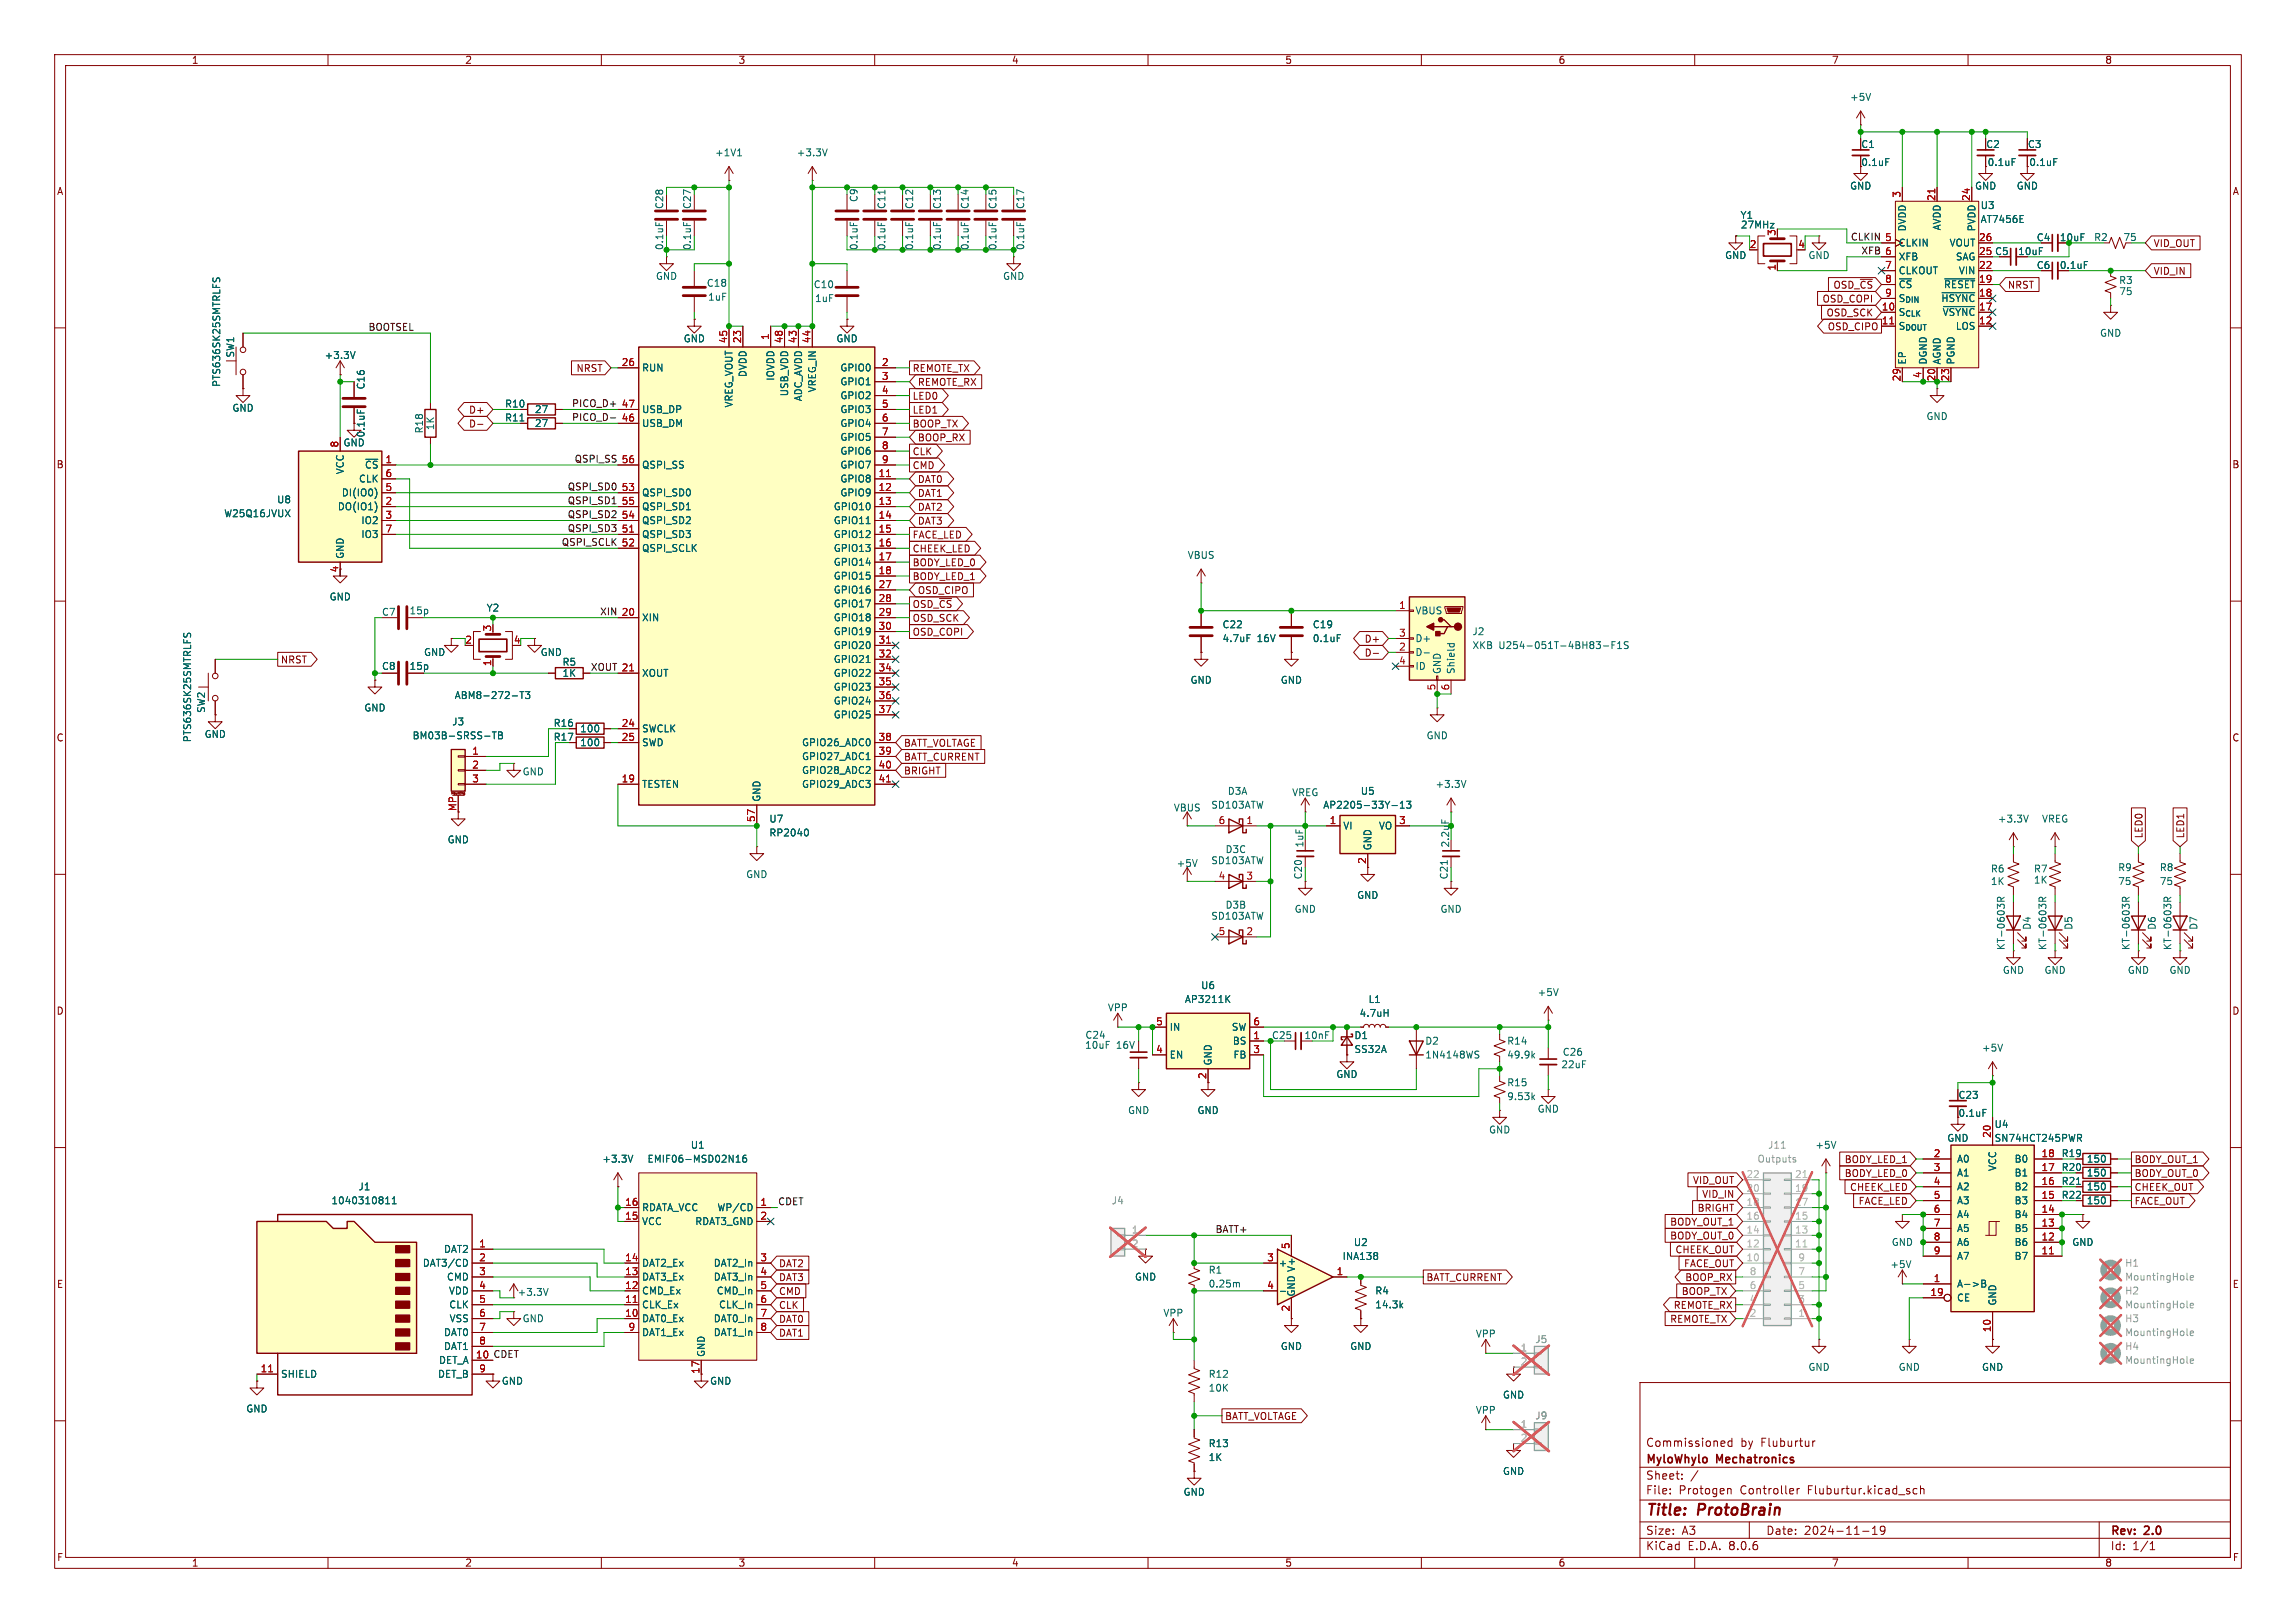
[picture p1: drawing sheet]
<svg xmlns="http://www.w3.org/2000/svg" width="420mm" height="297mm" viewBox="0 0 420 297" stroke-linecap="round" stroke-linejoin="round" font-family="sans-serif">
<defs><g id="words">
<g font-size="2.8" fill="#840000">
<text x="301" y="277.9">Title:</text>
<text x="310.6" y="277.9">ProtoBrain</text>
</g>
<g font-size="2.1" fill="#840000">
<text x="301" y="268.2">MyloWhylo</text>
<text x="301" y="265">Commissioned</text>
<text x="314.1" y="268.2">Mechatronics</text>
<text x="318.4" y="265">by</text>
<text x="322.2" y="265">Fluburtur</text>
<text x="301" y="273.7">File:</text>
<text x="301" y="271">Sheet:</text>
<text x="307.1" y="273.7">Protogen</text>
<text x="318.4" y="273.7">Controller</text>
<text x="330.8" y="273.7">Fluburtur.kicad_sch</text>
<text x="301" y="281.1">Size:</text>
<text x="307.6" y="281.1">A3</text>
<text x="323" y="281.1">Date:</text>
<text x="330" y="281.1">2024-11-19</text>
<text x="386" y="281.3">Rev:</text>
<text x="392.4" y="281.3">2.0</text>
<text x="301" y="283.9">KiCad</text>
<text x="308.7" y="283.9">E.D.A.</text>
<text x="316.3" y="283.9">8.0.6</text>
<text x="386" y="283.9">Id:</text>
<text x="390.1" y="283.9">1/1</text>
</g>
<g font-size="1.8" fill="#840000">
<text x="35" y="11.9">1</text>
<text x="85" y="11.9">2</text>
<text x="135" y="11.9">3</text>
<text x="185" y="11.9">4</text>
<text x="235" y="11.9">5</text>
<text x="285" y="11.9">6</text>
<text x="335" y="11.9">7</text>
<text x="385" y="11.9">8</text>
<text x="340.4" y="27.3">C1</text>
<text x="363.2" y="27.3">C2</text>
<text x="370.9" y="27.3">C3</text>
<text x="10.3" y="35.9">A</text>
<text x="340.4" y="30.6">0.1uF</text>
<text x="363.5" y="30.6">0.1uF</text>
<text x="371.1" y="30.6">0.1uF</text>
<text x="408.3" y="35.9">A</text>
<text x="369.1" y="46.9">10uF</text>
<text x="393.9" y="45.4">VID_OUT</text>
<text x="335.3" y="53">OSD_~{CS}</text>
<text x="367.2" y="53">NRST</text>
<text x="376.7" y="49.4">0.1uF</text>
<text x="393.9" y="50.5">VID_IN</text>
<text x="333.3" y="55.6">OSD_COPI</text>
<text x="334" y="58.1">OSD_SCK</text>
<text x="334.2" y="60.6">OSD_CIPO</text>
<text x="105.4" y="68.3">NRST</text>
<text x="166.8" y="68.3">REMOTE_TX</text>
<text x="167.8" y="70.8">REMOTE_RX</text>
<text x="85.7" y="75.9">D+</text>
<text x="166.8" y="75.9">LED1</text>
<text x="166.8" y="73.3">LED0</text>
<text x="85.7" y="78.4">D-</text>
<text x="166.8" y="78.4">BOOP_TX</text>
<text x="166.8" y="83.5">CLK</text>
<text x="167.8" y="81">BOOP_RX</text>
<text x="10.3" y="85.9">B</text>
<text x="166.8" y="86">CMD</text>
<text x="167.8" y="88.6">DAT0</text>
<text x="408.2" y="85.9">B</text>
<text x="167.8" y="93.7">DAT2</text>
<text x="167.8" y="91.1">DAT1</text>
<text x="166.8" y="98.7">FACE_LED</text>
<text x="166.8" y="101.3">CHEEK_LED</text>
<text x="167.8" y="96.2">DAT3</text>
<text x="166.8" y="103.8">BODY_LED_0</text>
<text x="166.8" y="106.4">BODY_LED_1</text>
<text x="166.8" y="114">OSD_SCK</text>
<text x="166.8" y="111.4">OSD_~{CS}</text>
<text x="167.8" y="108.9">OSD_CIPO</text>
<text x="166.8" y="116.5">OSD_COPI</text>
<text x="249.5" y="117.8">D+</text>
<text x="51.3" y="121.6">NRST</text>
<text x="74.8" y="122.8">15p</text>
<text x="249.5" y="120.3">D-</text>
<text x="10.3" y="135.9">C</text>
<text x="165.3" y="136.8">BATT_VOLTAGE</text>
<text x="408.2" y="135.9">C</text>
<text x="165.3" y="139.4">BATT_CURRENT</text>
<text x="165.3" y="141.9">BRIGHT</text>
<text x="83.6" y="148.5" transform="rotate(-90 83.6 148.5)">MP</text>
<text x="392.1" y="153.5" transform="rotate(-90 392.1 153.5)">LED0</text>
<text x="399.7" y="153.5" transform="rotate(-90 399.7 153.5)">LED1</text>
<text x="10.3" y="185.9">D</text>
<text x="408.2" y="185.9">D</text>
<text x="220.7" y="197.6" transform="rotate(-90 220.7 197.6)">2</text>
<text x="358.2" y="201.3">C23</text>
<text x="337.3" y="215.6">BODY_LED_0</text>
<text x="337.3" y="213">BODY_LED_1</text>
<text x="390.4" y="215.6">BODY_OUT_0</text>
<text x="390.4" y="213">BODY_OUT_1</text>
<text x="309.6" y="216.9">VID_OUT</text>
<text x="310.4" y="221.9">BRIGHT</text>
<text x="311.3" y="219.4">VID_IN</text>
<text x="338.3" y="218.1">CHEEK_LED</text>
<text x="339.9" y="220.7">FACE_LED</text>
<text x="390.4" y="220.7">FACE_OUT</text>
<text x="390.4" y="218.1">CHEEK_OUT</text>
<text x="305.4" y="224.5">BODY_OUT_1</text>
<text x="305.4" y="227">BODY_OUT_0</text>
<text x="142.4" y="232.1">DAT2</text>
<text x="306.4" y="229.6">CHEEK_OUT</text>
<text x="307.9" y="232.1">FACE_OUT</text>
<text x="10.3" y="235.9">E</text>
<text x="142.4" y="234.6">DAT3</text>
<text x="142.4" y="239.7">CLK</text>
<text x="142.4" y="237.2">CMD</text>
<text x="260.8" y="234.6">BATT_CURRENT</text>
<text x="306.1" y="239.7">REMOTE_RX</text>
<text x="307.5" y="237.2">BOOP_TX</text>
<text x="308.2" y="234.6">BOOP_RX</text>
<text x="408.3" y="235.9">E</text>
<text x="142.4" y="244.8">DAT1</text>
<text x="142.4" y="242.3">DAT0</text>
<text x="305.4" y="242.3">REMOTE_TX</text>
<text x="224" y="260">BATT_VOLTAGE</text>
<text x="10.3" y="285.9">F</text>
<text x="35" y="286.9">1</text>
<text x="85" y="286.9">2</text>
<text x="135" y="286.9">3</text>
<text x="185" y="286.9">4</text>
<text x="235" y="286.9">5</text>
<text x="285" y="286.9">6</text>
<text x="335" y="286.9">7</text>
<text x="385" y="286.9">8</text>
<text x="408.3" y="285.9">F</text>
</g>
<g font-size="1.8" fill="#006464">
<text x="338.3" y="18.6">+5V</text>
<text x="130.7" y="28.8">+1V1</text>
<text x="145.6" y="28.8">+3.3V</text>
<text x="338.3" y="34.9">GND</text>
<text x="361.2" y="34.9">GND</text>
<text x="368.8" y="34.9">GND</text>
<text x="121.5" y="38.3" transform="rotate(-90 121.5 38.3)">C28</text>
<text x="126.6" y="38.3" transform="rotate(-90 126.6 38.3)">C27</text>
<text x="157.1" y="37.1" transform="rotate(-90 157.1 37.1)">C9</text>
<text x="162.2" y="38.3" transform="rotate(-90 162.2 38.3)">C11</text>
<text x="167.2" y="38.3" transform="rotate(-90 167.2 38.3)">C12</text>
<text x="172.3" y="38.3" transform="rotate(-90 172.3 38.3)">C13</text>
<text x="177.4" y="38.3" transform="rotate(-90 177.4 38.3)">C14</text>
<text x="182.5" y="38.3" transform="rotate(-90 182.5 38.3)">C15</text>
<text x="187.6" y="38.3" transform="rotate(-90 187.6 38.3)">C17</text>
<text x="318.3" y="40.2">Y1</text>
<text x="362.2" y="38.5">U3</text>
<text x="362.2" y="41">AT7456E</text>
<text x="157.1" y="45.9" transform="rotate(-90 157.1 45.9)">0.1uF</text>
<text x="162.2" y="45.9" transform="rotate(-90 162.2 45.9)">0.1uF</text>
<text x="167.2" y="45.9" transform="rotate(-90 167.2 45.9)">0.1uF</text>
<text x="172.3" y="45.9" transform="rotate(-90 172.3 45.9)">0.1uF</text>
<text x="177.4" y="45.9" transform="rotate(-90 177.4 45.9)">0.1uF</text>
<text x="182.5" y="45.9" transform="rotate(-90 182.5 45.9)">0.1uF</text>
<text x="187.6" y="45.9" transform="rotate(-90 187.6 45.9)">0.1uF</text>
<text x="315.5" y="47.6">GND</text>
<text x="318.3" y="42">27MHz</text>
<text x="330.7" y="47.6">GND</text>
<text x="347.2" y="45.3">CLKIN</text>
<text x="347.2" y="47.9">XFB</text>
<text x="348.8" y="42.4" transform="rotate(-90 348.8 42.4)">DVDD</text>
<text x="355.2" y="42.3" transform="rotate(-90 355.2 42.3)">AVDD</text>
<text x="356.5" y="45.3">VOUT</text>
<text x="357.7" y="47.9">SAG</text>
<text x="361.5" y="42.4" transform="rotate(-90 361.5 42.4)">PVDD</text>
<text x="361.9" y="46.7">25 C5</text>
<text x="372.5" y="44.3">C4</text>
<text x="383" y="44.3">R2</text>
<text x="388.3" y="44.3">75</text>
<text x="119.9" y="51.4">GND</text>
<text x="129.2" y="52.7">C18</text>
<text x="148.8" y="52.9">C10</text>
<text x="183.4" y="51.4">GND</text>
<text x="347.2" y="50.4">CLKOUT</text>
<text x="347.2" y="52.9">~{CS}</text>
<text x="355.5" y="52.9">~{RESET}</text>
<text x="358.2" y="50.4">VIN</text>
<text x="372.5" y="49.4">C6</text>
<text x="387.5" y="52.2">R3</text>
<text x="129.4" y="55.2">1uF</text>
<text x="149" y="55.5">1uF</text>
<text x="347.2" y="58">S_{CLK}</text>
<text x="347.2" y="55.5">S_{DIN}</text>
<text x="355" y="55.5">~{HSYNC}</text>
<text x="355.3" y="58">~{VSYNC}</text>
<text x="387.6" y="54.2">75</text>
<text x="43" y="65.5" transform="rotate(-90 43 65.5)">SW1</text>
<text x="59.3" y="65.9">+3.3V</text>
<text x="125" y="62.8">GND</text>
<text x="152.9" y="62.8">GND</text>
<text x="347.2" y="60.6">S_{DOUT}</text>
<text x="357.7" y="60.6">LOS</text>
<text x="384" y="61.8">GND</text>
<text x="40.5" y="70.9" transform="rotate(-90 40.5 70.9)">PTS636SK25SMTRLFS</text>
<text x="66.9" y="71.4" transform="rotate(-90 66.9 71.4)">C16</text>
<text x="117.3" y="68.2">RUN</text>
<text x="136.8" y="69.1" transform="rotate(-90 136.8 69.1)">DVDD</text>
<text x="141.8" y="69.8" transform="rotate(-90 141.8 69.8)">IOVDD</text>
<text x="149.5" y="71.9" transform="rotate(-90 149.5 71.9)">VREG_IN</text>
<text x="153.6" y="68.2">GPIO0</text>
<text x="153.6" y="70.7">GPIO1</text>
<text x="348.8" y="66.8" transform="rotate(-90 348.8 66.8)">EP</text>
<text x="352.7" y="66.8" transform="rotate(-90 352.7 66.8)">DGND</text>
<text x="355.2" y="66.8" transform="rotate(-90 355.2 66.8)">AGND</text>
<text x="357.7" y="66.8" transform="rotate(-90 357.7 66.8)">PGND</text>
<text x="42.4" y="75.5">GND</text>
<text x="92.3" y="77.3">R11</text>
<text x="92.3" y="74.8">R10</text>
<text x="97.7" y="75.8">27</text>
<text x="117.3" y="75.8">USB_DP</text>
<text x="134.2" y="74.7" transform="rotate(-90 134.2 74.7)">VREG_VOUT</text>
<text x="144.4" y="72.6" transform="rotate(-90 144.4 72.6)">USB_VDD</text>
<text x="146.9" y="73.5" transform="rotate(-90 146.9 73.5)">ADC_AVDD</text>
<text x="153.6" y="73.3">GPIO2</text>
<text x="153.6" y="75.8">GPIO3</text>
<text x="352.3" y="77.1">GND</text>
<text x="62.7" y="81.9">GND</text>
<text x="66.9" y="80.2" transform="rotate(-90 66.9 80.2)">0.1uF</text>
<text x="77.6" y="79.4" transform="rotate(-90 77.6 79.4)">R18</text>
<text x="79.6" y="78.8" transform="rotate(-90 79.6 78.8)">1K</text>
<text x="97.7" y="78.3">27</text>
<text x="117.3" y="78.3">USB_DM</text>
<text x="153.6" y="78.3">GPIO4</text>
<text x="153.6" y="80.9">GPIO5</text>
<text x="153.6" y="83.4">GPIO6</text>
<text x="63.1" y="86.9" transform="rotate(-90 63.1 86.9)">VCC</text>
<text x="65.6" y="88.5">CLK</text>
<text x="66.7" y="86">~{CS}</text>
<text x="117.3" y="86">QSPI_SS</text>
<text x="153.6" y="88.5">GPIO8</text>
<text x="153.6" y="86">GPIO7</text>
<text x="40.9" y="94.8">W25Q16JVUX</text>
<text x="50.6" y="92.3">U8</text>
<text x="61.7" y="93.6">DO(IO1)</text>
<text x="62.4" y="91">DI(IO0)</text>
<text x="117.3" y="91">QSPI_SD0</text>
<text x="117.3" y="93.6">QSPI_SD1</text>
<text x="152.4" y="93.6">GPIO10</text>
<text x="153.6" y="91">GPIO9</text>
<text x="66" y="96.1">IO2</text>
<text x="66" y="98.7">IO3</text>
<text x="117.3" y="98.7">QSPI_SD3</text>
<text x="117.3" y="101.2">QSPI_SCLK</text>
<text x="117.3" y="96.1">QSPI_SD2</text>
<text x="152.4" y="96.1">GPIO11</text>
<text x="152.4" y="98.7">GPIO12</text>
<text x="152.4" y="101.2">GPIO13</text>
<text x="63.1" y="102.4" transform="rotate(-90 63.1 102.4)">GND</text>
<text x="152.4" y="103.7">GPIO14</text>
<text x="152.4" y="106.3">GPIO15</text>
<text x="217.2" y="102.5">VBUS</text>
<text x="60.2" y="110.1">GND</text>
<text x="69.8" y="112.9">C7</text>
<text x="74.8" y="112.6">15p</text>
<text x="88.9" y="112.1">Y2</text>
<text x="117.3" y="113.9">XIN</text>
<text x="152.4" y="108.8">GPIO16</text>
<text x="152.4" y="111.4">GPIO17</text>
<text x="152.4" y="113.9">GPIO18</text>
<text x="258.8" y="112.6">VBUS</text>
<text x="152.4" y="116.4">GPIO19</text>
<text x="152.4" y="119">GPIO20</text>
<text x="223.5" y="115.2">C22</text>
<text x="223.5" y="117.7">4.7uF</text>
<text x="230" y="117.7">16V</text>
<text x="240" y="115.2">C19</text>
<text x="240" y="117.7">0.1uF</text>
<text x="258.8" y="117.7">D+</text>
<text x="269.3" y="116.4">J2</text>
<text x="269.3" y="119">XKB</text>
<text x="274.2" y="119">U254-051T-4BH83-F1S</text>
<text x="69.8" y="122.8">C8</text>
<text x="77.5" y="120.2">GND</text>
<text x="98.8" y="120.2">GND</text>
<text x="102.8" y="122">R5</text>
<text x="102.8" y="124.1">1K</text>
<text x="117.3" y="124.1">XOUT</text>
<text x="152.4" y="121.5">GPIO21</text>
<text x="152.4" y="124.1">GPIO22</text>
<text x="217.7" y="125.3">GND</text>
<text x="234.2" y="125.3">GND</text>
<text x="258.8" y="120.2">D-</text>
<text x="258.8" y="122.8">ID</text>
<text x="263.8" y="123.4" transform="rotate(-90 263.8 123.4)">GND</text>
<text x="266.3" y="123.4" transform="rotate(-90 266.3 123.4)">Shield</text>
<text x="37.7" y="130.6" transform="rotate(-90 37.7 130.6)">SW2</text>
<text x="66.5" y="130.4">GND</text>
<text x="83.1" y="128.1">ABM8-272-T3</text>
<text x="152.4" y="126.6">GPIO23</text>
<text x="152.4" y="129.1">GPIO24</text>
<text x="152.4" y="131.7">GPIO25</text>
<text x="35.2" y="135.9" transform="rotate(-90 35.2 135.9)">PTS636SK25SMTRLFS</text>
<text x="37.3" y="135.2">GND</text>
<text x="75.4" y="135.5">BM03B-SRSS-TB</text>
<text x="82.6" y="132.9">J3</text>
<text x="101.2" y="135.7">R17</text>
<text x="101.2" y="133.2">R16</text>
<text x="106" y="136.8">100</text>
<text x="106" y="134.2">100</text>
<text x="117.3" y="134.2">SWCLK</text>
<text x="117.3" y="136.8">SWD</text>
<text x="146.6" y="136.8">GPIO26_ADC0</text>
<text x="260.9" y="135.5">GND</text>
<text x="95.5" y="142.1">GND</text>
<text x="146.6" y="139.3">GPIO27_ADC1</text>
<text x="146.6" y="141.8">GPIO28_ADC2</text>
<text x="117.3" y="144.4">TESTEN</text>
<text x="139.3" y="146.8" transform="rotate(-90 139.3 146.8)">GND</text>
<text x="146.6" y="144.4">GPIO29_ADC3</text>
<text x="214.6" y="148.7">VBUS</text>
<text x="221.5" y="148.2">SD103ATW</text>
<text x="224.5" y="145.6">D3A</text>
<text x="236.3" y="145.9">VREG</text>
<text x="242" y="148.2">AP2205-33Y-13</text>
<text x="248.8" y="145.6">U5</text>
<text x="262.5" y="144.4">+3.3V</text>
<text x="81.8" y="154.5">GND</text>
<text x="140.6" y="150.7">U7</text>
<text x="140.6" y="153.3">RP2040</text>
<text x="238.6" y="155.2" transform="rotate(-90 238.6 155.2)">1uF</text>
<text x="245.6" y="152">VI</text>
<text x="251.1" y="155.7" transform="rotate(-90 251.1 155.7)">GND</text>
<text x="252.1" y="152">VO</text>
<text x="365.4" y="150.7">+3.3V</text>
<text x="373.4" y="150.7">VREG</text>
<text x="136.4" y="160.9">GND</text>
<text x="215.1" y="158.9">+5V</text>
<text x="221.5" y="158.3">SD103ATW</text>
<text x="224.1" y="156.3">D3C</text>
<text x="364.1" y="159.9">R6</text>
<text x="372" y="159.9">R7</text>
<text x="372" y="161.9">1K</text>
<text x="387.4" y="159.6">R9</text>
<text x="395" y="159.6">R8</text>
<text x="224.1" y="166.5">D3B</text>
<text x="236.7" y="167.2">GND</text>
<text x="248.2" y="164.7">GND</text>
<text x="263.4" y="167.2">GND</text>
<text x="364.1" y="162.2">1K</text>
<text x="387.4" y="162.2">75</text>
<text x="395" y="162.2">75</text>
<text x="221.5" y="168.5">SD103ATW</text>
<text x="366.9" y="174" transform="rotate(-90 366.9 174)">KT-0603R</text>
<text x="371.7" y="170.3" transform="rotate(-90 371.7 170.3)">D4</text>
<text x="374.5" y="174" transform="rotate(-90 374.5 174)">KT-0603R</text>
<text x="379.3" y="170.3" transform="rotate(-90 379.3 170.3)">D5</text>
<text x="389.8" y="174" transform="rotate(-90 389.8 174)">KT-0603R</text>
<text x="394.5" y="170.3" transform="rotate(-90 394.5 170.3)">D6</text>
<text x="397.4" y="174" transform="rotate(-90 397.4 174)">KT-0603R</text>
<text x="402.1" y="170.3" transform="rotate(-90 402.1 170.3)">D7</text>
<text x="366.3" y="178.4">GND</text>
<text x="373.9" y="178.4">GND</text>
<text x="389.1" y="178.4">GND</text>
<text x="396.7" y="178.4">GND</text>
<text x="202.6" y="185.3">VPP</text>
<text x="216.6" y="183.7">AP3211K</text>
<text x="219.6" y="181.2">U6</text>
<text x="250.2" y="183.7">L1</text>
<text x="281.2" y="182.5">+5V</text>
<text x="198.4" y="190.3">C24</text>
<text x="213.9" y="188.8">IN</text>
<text x="225.2" y="188.8">SW</text>
<text x="225.4" y="191.4">BS</text>
<text x="238.5" y="190.3">10nF</text>
<text x="247.7" y="190.3">D1</text>
<text x="248.6" y="186.3">4.7uH</text>
<text x="260.6" y="191.4">D2</text>
<text x="275.6" y="191.4">R14</text>
<text x="198.4" y="192.1">10uF</text>
<text x="204.2" y="192.1">16V</text>
<text x="213.9" y="193.9">EN</text>
<text x="221.8" y="195.1" transform="rotate(-90 221.8 195.1)">GND</text>
<text x="225.5" y="193.9">FB</text>
<text x="244.3" y="197.5">GND</text>
<text x="247.7" y="192.9">SS32A</text>
<text x="260.6" y="193.9">1N4148WS</text>
<text x="275.6" y="193.9">49.9k</text>
<text x="285.5" y="195.7">22uF</text>
<text x="285.8" y="193.4">C26</text>
<text x="362.5" y="192.6">+5V</text>
<text x="275.6" y="199">R15</text>
<text x="275.6" y="201.5">9.53k</text>
<text x="281.2" y="203.8">GND</text>
<text x="206.2" y="204.1">GND</text>
<text x="218.9" y="204.1">GND</text>
<text x="272.3" y="207.6">GND</text>
<text x="356.1" y="209.1">GND</text>
<text x="358.2" y="204.6">0.1uF</text>
<text x="364.8" y="206.6">U4</text>
<text x="364.8" y="209.1">SN74HCT245PWR</text>
<text x="110.1" y="213">+3.3V</text>
<text x="118.3" y="213">EMIF06-MSD02N16</text>
<text x="126.3" y="210.4">U1</text>
<text x="332" y="210.4">+5V</text>
<text x="357.9" y="213">A0</text>
<text x="357.9" y="215.5">A1</text>
<text x="365.4" y="214.4" transform="rotate(-90 365.4 214.4)">VCC</text>
<text x="368.4" y="215.5">B1</text>
<text x="368.4" y="213">B0</text>
<text x="377" y="214.5">R20</text>
<text x="377" y="211.9">R19</text>
<text x="381.6" y="215.5">150</text>
<text x="381.6" y="213">150</text>
<text x="60.5" y="220.6">1040310811</text>
<text x="65.5" y="218">J1</text>
<text x="117.3" y="221.8">RDATA_VCC</text>
<text x="131.1" y="221.8">WP/CD</text>
<text x="357.9" y="218">A2</text>
<text x="357.9" y="220.6">A3</text>
<text x="368.4" y="220.6">B3</text>
<text x="368.4" y="218">B2</text>
<text x="377" y="217">R21</text>
<text x="377" y="219.6">R22</text>
<text x="381.6" y="218">150</text>
<text x="381.6" y="220.6">150</text>
<text x="117.3" y="224.4">VCC</text>
<text x="127.1" y="224.4">RDAT3_GND</text>
<text x="357.9" y="223.1">A4</text>
<text x="357.9" y="225.7">A5</text>
<text x="368.4" y="225.7">B5</text>
<text x="368.4" y="223.1">B4</text>
<text x="77.2" y="232">DAT3/CD</text>
<text x="81.1" y="229.5">DAT2</text>
<text x="117.3" y="232">DAT2_Ex</text>
<text x="130.5" y="232">DAT2_In</text>
<text x="221" y="233.3">R1</text>
<text x="233.8" y="232">+</text>
<text x="245.5" y="230.8">INA138</text>
<text x="247.5" y="228.2">U2</text>
<text x="345.7" y="232.3">+5V</text>
<text x="345.9" y="228.2">GND</text>
<text x="357.9" y="228.2">A6</text>
<text x="357.9" y="230.7">A7</text>
<text x="368.4" y="230.7">B7</text>
<text x="368.4" y="228.2">B6</text>
<text x="379" y="228.2">GND</text>
<text x="81.7" y="234.5">CMD</text>
<text x="82" y="237.1">VDD</text>
<text x="82.1" y="239.6">CLK</text>
<text x="94.6" y="237.3">+3.3V</text>
<text x="117.3" y="239.6">CLK_Ex</text>
<text x="117.3" y="237.1">CMD_Ex</text>
<text x="117.3" y="234.5">DAT3_Ex</text>
<text x="130.5" y="234.5">DAT3_In</text>
<text x="131" y="237.1">CMD_In</text>
<text x="131.4" y="239.6">CLK_In</text>
<text x="207.5" y="234.5">GND</text>
<text x="221" y="235.8">0.25m</text>
<text x="237.1" y="237.4" transform="rotate(-90 237.1 237.4)">GND V+</text>
<text x="251.5" y="237.1">R4</text>
<text x="251.5" y="239.6">14.3k</text>
<text x="357.9" y="235.8">A-&gt;B</text>
<text x="357.9" y="238.4">CE</text>
<text x="365.4" y="239" transform="rotate(-90 365.4 239)">GND</text>
<text x="81.1" y="244.7">DAT0</text>
<text x="82.1" y="242.2">VSS</text>
<text x="95.5" y="242.2">GND</text>
<text x="117.3" y="242.2">DAT0_Ex</text>
<text x="117.3" y="244.7">DAT1_Ex</text>
<text x="130.5" y="242.2">DAT0_In</text>
<text x="130.5" y="244.7">DAT1_In</text>
<text x="212.7" y="241.1">VPP</text>
<text x="269.9" y="245">VPP</text>
<text x="80.2" y="249.8">DET_A</text>
<text x="81.1" y="247.2">DAT1</text>
<text x="129.1" y="248.4" transform="rotate(-90 129.1 248.4)">GND</text>
<text x="234.2" y="247.2">GND</text>
<text x="246.9" y="247.2">GND</text>
<text x="330.7" y="251.1">GND</text>
<text x="347.2" y="251.1">GND</text>
<text x="362.5" y="251.1">GND</text>
<text x="51.3" y="252.3">SHIELD</text>
<text x="80" y="252.3">DET_B</text>
<text x="91.7" y="253.6">GND</text>
<text x="129.8" y="253.6">GND</text>
<text x="221" y="252.3">R12</text>
<text x="221" y="254.9">10K</text>
<text x="274.8" y="256.1">GND</text>
<text x="45" y="258.7">GND</text>
<text x="269.9" y="258.9">VPP</text>
<text x="221" y="267.6">1K</text>
<text x="221" y="265">R13</text>
<text x="216.4" y="273.9">GND</text>
<text x="274.8" y="270.1">GND</text>
</g>
<g font-size="1.8" fill="#a90000">
<text x="347.7" y="36.3" transform="rotate(-90 347.7 36.3)">3</text>
<text x="354.1" y="36.9" transform="rotate(-90 354.1 36.9)">21</text>
<text x="360.4" y="36.9" transform="rotate(-90 360.4 36.9)">24</text>
<text x="320" y="45.5">2</text>
<text x="324.9" y="43.3" transform="rotate(-90 324.9 43.3)">3</text>
<text x="328.9" y="45.5">4</text>
<text x="344.7" y="44.2">5</text>
<text x="344.7" y="46.7">6</text>
<text x="361.9" y="44.2">26</text>
<text x="324.9" y="49.6" transform="rotate(-90 324.9 49.6)">1</text>
<text x="344.7" y="49.3">7</text>
<text x="344.7" y="51.8">8</text>
<text x="361.9" y="51.8">19</text>
<text x="361.9" y="49.3">22</text>
<text x="344.1" y="56.9">10</text>
<text x="344.1" y="59.4">11</text>
<text x="344.7" y="54.4">9</text>
<text x="361.9" y="59.4">12</text>
<text x="361.9" y="56.9">17</text>
<text x="361.9" y="54.4">18</text>
<text x="133.1" y="62.9" transform="rotate(-90 133.1 62.9)">45</text>
<text x="135.6" y="62.9" transform="rotate(-90 135.6 62.9)">23</text>
<text x="140.7" y="62.3" transform="rotate(-90 140.7 62.3)">1</text>
<text x="143.3" y="62.9" transform="rotate(-90 143.3 62.9)">48</text>
<text x="145.8" y="62.9" transform="rotate(-90 145.8 62.9)">43</text>
<text x="148.3" y="62.9" transform="rotate(-90 148.3 62.9)">44</text>
<text x="113.6" y="67.1">26</text>
<text x="161.2" y="67.1">2</text>
<text x="161.2" y="69.6">3</text>
<text x="347.7" y="69.9" transform="rotate(-90 347.7 69.9)">29</text>
<text x="351.5" y="69.3" transform="rotate(-90 351.5 69.3)">4</text>
<text x="354.1" y="69.9" transform="rotate(-90 354.1 69.9)">20</text>
<text x="356.6" y="69.9" transform="rotate(-90 356.6 69.9)">23</text>
<text x="113.6" y="77.2">46</text>
<text x="113.6" y="74.7">47</text>
<text x="161.2" y="72.1">4</text>
<text x="161.2" y="74.7">5</text>
<text x="161.2" y="77.2">6</text>
<text x="62" y="82" transform="rotate(-90 62 82)">8</text>
<text x="161.2" y="79.8">7</text>
<text x="161.2" y="82.3">8</text>
<text x="70.4" y="84.8">1</text>
<text x="70.4" y="89.9">5</text>
<text x="70.4" y="87.4">6</text>
<text x="113.6" y="89.9">53</text>
<text x="113.6" y="84.8">56</text>
<text x="160.6" y="87.4">11</text>
<text x="160.6" y="89.9">12</text>
<text x="161.2" y="84.8">9</text>
<text x="70.4" y="92.5">2</text>
<text x="70.4" y="95">3</text>
<text x="113.6" y="95">54</text>
<text x="113.6" y="92.5">55</text>
<text x="160.6" y="92.5">13</text>
<text x="160.6" y="95">14</text>
<text x="70.4" y="97.5">7</text>
<text x="113.6" y="97.5">51</text>
<text x="113.6" y="100.1">52</text>
<text x="160.6" y="97.5">15</text>
<text x="160.6" y="100.1">16</text>
<text x="62" y="104.8" transform="rotate(-90 62 104.8)">4</text>
<text x="160.6" y="102.6">17</text>
<text x="160.6" y="105.2">18</text>
<text x="160.6" y="107.7">27</text>
<text x="113.6" y="112.8">20</text>
<text x="160.6" y="110.2">28</text>
<text x="160.6" y="112.8">29</text>
<text x="255.8" y="111.5">1</text>
<text x="85" y="117.9">2</text>
<text x="89.9" y="115.6" transform="rotate(-90 89.9 115.6)">3</text>
<text x="93.9" y="117.9">4</text>
<text x="160.6" y="115.3">30</text>
<text x="160.6" y="117.9">31</text>
<text x="255.8" y="119.1">2</text>
<text x="255.8" y="116.6">3</text>
<text x="89.9" y="122" transform="rotate(-90 89.9 122)">1</text>
<text x="113.6" y="122.9">21</text>
<text x="160.6" y="120.4">32</text>
<text x="160.6" y="122.9">34</text>
<text x="160.6" y="125.5">35</text>
<text x="255.8" y="121.7">4</text>
<text x="160.6" y="128">36</text>
<text x="160.6" y="130.6">37</text>
<text x="262.6" y="126.4" transform="rotate(-90 262.6 126.4)">5</text>
<text x="265.2" y="126.4" transform="rotate(-90 265.2 126.4)">6</text>
<text x="113.6" y="133.1">24</text>
<text x="113.6" y="135.6">25</text>
<text x="160.6" y="135.6">38</text>
<text x="86.3" y="138.2">1</text>
<text x="86.3" y="140.7">2</text>
<text x="86.3" y="143.3">3</text>
<text x="113.6" y="143.3">19</text>
<text x="160.6" y="138.2">39</text>
<text x="160.6" y="140.7">40</text>
<text x="160.6" y="143.3">41</text>
<text x="138.2" y="150.5" transform="rotate(-90 138.2 150.5)">57</text>
<text x="222.8" y="150.9">6</text>
<text x="227.9" y="150.9">1</text>
<text x="243.1" y="150.9">1</text>
<text x="255.8" y="150.9">3</text>
<text x="222.8" y="161">4</text>
<text x="227.9" y="161">3</text>
<text x="249.9" y="158.2" transform="rotate(-90 249.9 158.2)">2</text>
<text x="222.8" y="171.2">5</text>
<text x="227.9" y="171.2">2</text>
<text x="211.4" y="187.7">5</text>
<text x="229.2" y="190.2">1</text>
<text x="229.2" y="187.7">6</text>
<text x="211.4" y="192.8">4</text>
<text x="229.2" y="192.8">3</text>
<text x="364.2" y="208.3" transform="rotate(-90 364.2 208.3)">20</text>
<text x="353.6" y="211.8">2</text>
<text x="353.6" y="214.4">3</text>
<text x="373.3" y="214.4">17</text>
<text x="373.3" y="211.8">18</text>
<text x="114.3" y="220.7">16</text>
<text x="139" y="220.7">1</text>
<text x="353.6" y="216.9">4</text>
<text x="353.6" y="219.5">5</text>
<text x="353.6" y="222">6</text>
<text x="373.3" y="222">14</text>
<text x="373.3" y="219.5">15</text>
<text x="373.3" y="216.9">16</text>
<text x="114.3" y="223.3">15</text>
<text x="139" y="223.3">2</text>
<text x="353.6" y="224.5">7</text>
<text x="353.6" y="227.1">8</text>
<text x="373.3" y="227.1">12</text>
<text x="373.3" y="224.5">13</text>
<text x="87.6" y="228.3">1</text>
<text x="87.6" y="230.9">2</text>
<text x="87.6" y="233.4">3</text>
<text x="114.3" y="233.4">13</text>
<text x="114.3" y="230.9">14</text>
<text x="139" y="230.9">3</text>
<text x="139" y="233.4">4</text>
<text x="231.7" y="230.9">3</text>
<text x="236" y="228.7" transform="rotate(-90 236 228.7)">5</text>
<text x="244.4" y="233.4">1</text>
<text x="353.6" y="229.6">9</text>
<text x="373.3" y="229.6">11</text>
<text x="87.6" y="236">4</text>
<text x="87.6" y="238.5">5</text>
<text x="114.3" y="238.5">11</text>
<text x="114.3" y="236">12</text>
<text x="139" y="236">5</text>
<text x="139" y="238.5">6</text>
<text x="231.7" y="236">4</text>
<text x="353" y="237.2">19</text>
<text x="353.6" y="234.7">1</text>
<text x="87.6" y="241">6</text>
<text x="87.6" y="243.6">7</text>
<text x="114.3" y="241">10</text>
<text x="114.9" y="243.6">9</text>
<text x="139" y="241">7</text>
<text x="139" y="243.6">8</text>
<text x="236" y="240.1" transform="rotate(-90 236 240.1)">2</text>
<text x="364.2" y="243.9" transform="rotate(-90 364.2 243.9)">10</text>
<text x="47.6" y="251.2">11</text>
<text x="87" y="248.7">10</text>
<text x="87.6" y="246.1">8</text>
<text x="87.6" y="251.2">9</text>
<text x="128" y="251.5" transform="rotate(-90 128 251.5)">17</text>
</g>
<g font-size="1.8" fill="#009600">
<text x="121.5" y="45.9" transform="rotate(-90 121.5 45.9)">0.1uF</text>
<text x="126.6" y="45.9" transform="rotate(-90 126.6 45.9)">0.1uF</text>
<text x="376.7" y="44.3">10uF</text>
<text x="265.3" y="155.2" transform="rotate(-90 265.3 155.2)">2.2uF</text>
<text x="238.4" y="161" transform="rotate(-90 238.4 161)">C20</text>
<text x="265" y="161" transform="rotate(-90 265 161)">C21</text>
<text x="232.6" y="190.3">C25</text>
</g>
<g font-size="1.8" fill="#0f0f0f">
<text x="338.5" y="44.1">CLKIN 5</text>
<text x="340.4" y="46.6">XFB 6</text>
<text x="67.3" y="60.6">BOOTSEL</text>
<text x="104.5" y="74.6">PICO_D+</text>
<text x="104.5" y="77.1">PICO_D-</text>
<text x="103.8" y="89.8">QSPI_SD0</text>
<text x="105" y="84.7">QSPI_SS 56</text>
<text x="103.8" y="92.4">QSPI_SD1</text>
<text x="103.8" y="94.9">QSPI_SD2</text>
<text x="102.7" y="100">QSPI_SCLK 52</text>
<text x="103.8" y="97.4">QSPI_SD3</text>
<text x="109.7" y="112.7">XIN 20</text>
<text x="108" y="122.8">XOUT 21</text>
<text x="142.2" y="220.6">CDET</text>
<text x="222.2" y="225.7">BATT+</text>
<text x="90.2" y="248.6">CDET</text>
</g>
<g font-size="1.8" fill="#aaa">
<text x="319.4" y="215.6">22</text>
<text x="328.3" y="215.6">21</text>
<text x="319.4" y="220.7">18</text>
<text x="319.4" y="218.2">20</text>
<text x="328.3" y="220.7">17</text>
<text x="328.3" y="218.2">19</text>
<text x="206.9" y="225.8">1</text>
<text x="319.4" y="225.8">14</text>
<text x="319.4" y="223.3">16</text>
<text x="328.3" y="225.8">13</text>
<text x="328.3" y="223.3">15</text>
<text x="206.9" y="228.3">2</text>
<text x="319.4" y="230.9">10</text>
<text x="319.4" y="228.3">12</text>
<text x="320" y="233.4">8</text>
<text x="328.3" y="228.3">11</text>
<text x="328.9" y="233.4">7</text>
<text x="328.9" y="230.9">9</text>
<text x="320" y="238.5">4</text>
<text x="320" y="236">6</text>
<text x="328.9" y="238.5">3</text>
<text x="328.9" y="236">5</text>
<text x="320" y="241">2</text>
<text x="328.9" y="241">1</text>
<text x="278.1" y="247.4">1</text>
<text x="278.1" y="249.9">2</text>
<text x="278.1" y="261.4">1</text>
<text x="278.1" y="263.9">2</text>
</g>
<g font-size="1.8" fill="#989898">
<text x="321.4" y="213">Outputs</text>
<text x="323.3" y="210.4">J11</text>
<text x="203.3" y="220.6">J4</text>
<text x="388.6" y="232">H1</text>
<text x="388.6" y="237.1">H2</text>
<text x="388.6" y="239.6">MountingHole</text>
<text x="388.6" y="234.5">MountingHole</text>
<text x="280.7" y="246">J5</text>
<text x="388.6" y="242.2">H3</text>
<text x="388.6" y="244.7">MountingHole</text>
<text x="388.6" y="247.2">H4</text>
<text x="388.6" y="249.8">MountingHole</text>
<text x="280.7" y="259.9">J9</text>
</g>
<text font-size=".5" fill="#840000" x="82.4" y="145.6">Mounting</text>
</g></defs>
<g fill="none" stroke="#840000" stroke-width=".18">
<path d="M10 10h400v277h-400zM12 12h396v273h-396zM60 10v2M110 10v2M160 10v2M210 10v2M260 10v2M310 10v2M360 10v2M170.2 35.6v2.8M10 60h2M170.2 40.4v2.8"/>
<path d="M408 60h2M64.8 69.9v2.7M64.8 74.7v2.8M10 110h2M62.2 104.1v1.3h1.3l-1.3 1.3-1.2-1.3h1.2M69.8 113h2.8M408 110h2M69.8 123.2h2.8M10 160h2M408 160h2M234.9 190.5h2.1M238 190.5h2"/>
<path d="M246.4 193v1.3h1.2l-1.2 1.3-1.3-1.3h1.3M246.4 193h.1M10 210h2M408 210h2M10 260h2M300 253h108v32h-108zM408 260h2M300 278.5h108M300 274.5h108M300 268.5h108M305.5 273.2v.2M305.5 272.5v.1"/>
<path d="M307.7 270.5v.2M307.7 269.8v.1M310.6 269.1l-1.3 1.9M315.3 263.7l.2 .3-.7 .2M315.4 264.6l-.1 .1M316.1 272.5h.5l.1 .9M316.8 263.2v1.5M316.8 263.8l-.4-.1-.3 .3v.4l.1 .2h.6M320 278.5v3M328.7 272.4v1M329.2 272.4l-.3 .1-.2 .2M331.6 263.7v1"/>
<path d="M332 263.7l-.3 .1-.1 .2M342.5 279.7l.4-.4v1.5M344.8 279.9l-.3 .3h-.3l-.3-.3 .2-.5 .4-.1 .2 .1a.99 .99 0 0 1-.3 1.4h-.3M350.7 272.5l-.5-.1-.3 .3v.4l.2 .2h.6M351.3 272.5l.2-.1 .4 .1v.9M351.3 271.9v1.5M384 278.5v6.5M60 285v2M110 285v2M160 285v2M210 285v2M260 285v2"/>
<path d="M300 281.5h108M310 285v2M340.7 280.2h1.2M342.5 280.8h.9M360 285v2M393.3 283.6h.9M393.3 282.5l.4-.4v1.5"/>
</g>
<path d="M168.1 38.6h4.1M168.1 40.1h4.1M62.7 74.4h4.1M62.7 72.9h4.1M72.9 111v4.1M74.4 111v4.1M72.9 121.2v4M74.4 121.2v4" fill="none" stroke="#840000" stroke-width=".51"/>
<path d="M170.8 40.7v.6M65.3 75v.6" fill="none" stroke="#006464" stroke-width=".18"/>
<path d="M238 189v3" fill="none" stroke="#840000" stroke-width=".33"/>
<path d="M237 189v3" fill="none" stroke="#840000" stroke-width=".3"/>
<path d="M116.8 63.5h43.2v83.8h-43.2z" fill="#ffffc2"/>
<path d="M116.8 63.5h43.2v83.8h-43.2zM246.4 189.7l1 1.6h-2zM247.1 189.2h.3v.5h-2v.5h.2M257.8 190.5h2.5l-1.2 2.5zM257.8 193h2.5" fill="none" stroke="#840000" stroke-width=".25"/>
<g fill="none" stroke="#840000" stroke-width=".18">
<path d="M165.1 35.6v2.8M175.3 35.6v2.8M180.3 35.6v2.8M185.4 35.6v2.8M340.4 30.5v1.3h1.2l-1.2 1.2-1.3-1.2h1.3M121.9 47v1.3h1.3l-1.3 1.2-1.3-1.2h1.3M121.9 47h.1M133.3 59.7v3.8M135.9 59.7v3.8M141 59.7v3.8M143.5 59.7v3.8M146 59.7v3.8"/>
<path d="M148.6 59.7v3.8M165.1 40.4v2.8M175.3 40.4v2.8M180.3 40.4v2.8M185.4 47v1.3h1.3l-1.3 1.2-1.3-1.2h1.3M185.4 47h.1M185.4 40.4v2.8M64.8 77.5v1.2h1.2l-1.2 1.3-1.3-1.3h1.3M64.8 77.5h.1M113 67.3h3.8M113 77.5h3.8M113 74.9h3.8"/>
<path d="M160 67.3h3.8M160 69.9h3.8M160 72.4h3.8M160 77.5h3.8M160 74.9h3.8M113 90.2h3.8M113 92.7h3.8M113 95.3h3.8M113 97.8h3.8M113 85.1h3.8M160 87.6h3.8M160 90.2h3.8"/>
<path d="M160 92.7h3.8M160 95.3h3.8M160 97.8h3.8M160 85.1h3.8M160 80h3.8M160 82.6h3.8M113 100.3h3.8M113 113h3.8M160 100.3h3.8M160 102.9h3.8M160 105.4h3.8M160 113h3.8"/>
<path d="M160 108h3.8M160 110.5h3.8M160 115.6h3.8M160 118.1h3.8M113 123.2h3.8M113 133.4h3.8M113 135.9h3.8M160 123.2h3.8M160 135.9h3.8M160 120.7h3.8M160 125.7h3.8M160 128.3h3.8"/>
<path d="M160 130.8h3.8M160 138.4h3.8M113 143.5h3.8M138.4 147.3v3.8M160 143.5h3.8M160 141h3.8M246.4 188v5M259.1 188v7.6M274.3 196.9v1l1 .3-2 .8 2 .8-2 .7 1 .4v1M274.3 189.2v1l1 .4-2 .8 2 .8-2 .7 1 .4v1M283.2 199.4v1.3h1.3l-1.3 1.2-1.3-1.2h1.3M283.2 199.4h.1"/>
<path d="M283.2 186.7h.1M283.2 184.2v2.5M283.2 191.8v2M283.2 194.8v2.1M283.2 184.2l-.8 1.2M283.2 184.2l.8 1.2"/>
</g>
<path d="M115.2 97.4h.7M162.2 87.2h.7M162.2 117.7h.7M115.2 122.8h.7M162.2 143.1h.7" fill="none" stroke="#a90000" stroke-width=".18"/>
<g fill="none" stroke="#006464" stroke-width=".18">
<path d="M165.7 40.7v.6M175.8 40.7v.6M180.9 40.7v.6M186 40.7v.6M125.6 93.3h.7M158.4 95.8h.8M158.4 121.2h.8M158.4 139h.8M147.6 151.7a.79 .79 0 0 1 0 1.3M270 193l.4 .1 .1 .3-.2 .2h-.3M270 192.3l.5 .1M280.4 193.1l.3 .5"/>
<path d="M280.7 192.8l-.5 .5M285 180.9l-.4 1.3M280.4 200.8l.3 .4M280.7 200.4l-.5 .5"/>
</g>
<path d="M163.1 38.6h4M173.2 38.6h4.1M178.3 38.6h4.1M183.4 38.6h4.1M163.1 40.1h4M173.2 40.1h4.1M178.3 40.1h4.1M183.4 40.1h4.1" fill="none" stroke="#840000" stroke-width=".51"/>
<path d="M281.7 194.8h3" fill="none" stroke="#840000" stroke-width=".33"/>
<path d="M281.7 193.8h3" fill="none" stroke="#840000" stroke-width=".3"/>
<g fill="none" stroke="#a1a1a1" stroke-width="1.3">
<circle cx="386.1" cy="237.5" r="1.27"/>
<circle cx="386.1" cy="232.4" r="1.27"/>
<circle cx="386.1" cy="247.6" r="1.27"/>
<circle cx="386.1" cy="242.6" r="1.27"/>
</g>
<path d="M400 239.2l.2 .1M400 234.1l.2 .2M400.6 238.9l.6-.1v-.2l-.4-.1-.2 .2 .1 .6h.5M400.6 233.8l.6-.1v-.2l-.4-.1-.2 .2 .1 .6h.5M400 249.3l.2 .2M400 244.2l.2 .2M400.6 244l.6-.1v-.3h-.4l-.2 .2 .1 .6h.5M400.6 249.1l.6-.1v-.3h-.4l-.2 .1 .1 .6h.5" fill="none" stroke="#989898" stroke-width=".18"/>
<path d="M384.2 235.6l3.8 3.8M384.2 230.5l3.8 3.8M388 235.6l-3.8 3.8M388 230.5l-3.8 3.8M384.2 245.7l3.8 3.9M384.2 240.7l3.8 3.8M388 245.7l-3.8 3.9M388 240.7l-3.8 3.8" fill="none" stroke="#e65255" stroke-width=".46"/>
<path d="M356.9 209.6h15.2v30.4h-15.2z" fill="#ffffc2"/>
<g fill="none" stroke="#840000" stroke-width=".18">
<path d="M340.4 22.9h.1M340.4 20.3l-.8 1.3M340.4 20.3v2.6M340.4 28.4v2.1M340.4 20.3l.7 1.3M127 49.5v2.8M127 54.4v2.8M317.5 43.2v1.3h1.3l-1.3 1.2-1.3-1.2h1.3M317.5 43.2h.1M321.3 45.7h.3M322.8 43.2h-1.2v5.1h1.2M325.1 47.8v1.7"/>
<path d="M327.4 43.2h1.3v5.1h-1.3M36.3 125.7h1.8M38.1 123.2v5.1M39.4 130.8v1.3h1.2l-1.2 1.3-1.3-1.3h1.3M39.4 130.8h.1M39.4 120.7v2.5M39.4 128.3v2.5M398.8 165.1v7.6M399.5 172l1.6 1.5v-.8v.8h-.8M399.5 170.7l1.6 1.5v-.7v.7h-.8M351.8 219.7h5.1M351.8 217.2h5.1"/>
<path d="M351.8 214.6h5.1M351.8 212.1h5.1M358.1 204.5v1.2h1.3l-1.3 1.3-1.2-1.3h1.2M364.5 204.5v5.1M372.1 219.7h5.1M372.1 217.2h5.1M372.1 214.6h5.1M372.1 212.1h5.1M351.8 234.9h5.1M351.8 229.9h5.1M351.8 227.3h5.1M351.8 224.8h5.1"/>
<path d="M351.8 222.2h5.1M351.8 237.5h3.8M365.1 223.5h-1.2v2.6M365.8 223.5h-.7v2.6h-1.9M372.1 229.9h5.1M372.1 227.3h5.1M372.1 224.8h5.1M372.1 222.2h5.1M364.5 240v5.1"/>
<circle cx="39.4" cy="123.7" r=".51"/>
<circle cx="39.4" cy="127.8" r=".51"/>
<circle cx="356.2" cy="237.5" r=".63"/>
</g>
<path d="M397.5 167.6h2.5l-1.2 2.6zM397.5 170.2h2.5M356.9 209.6h15.2v30.4h-15.2z" fill="none" stroke="#840000" stroke-width=".25"/>
<path d="M342.2 17.1l-.4 1.3M344.9 29h.7M33.7 115.9v.6M34.1 116.5l.2-.5 .3-.1 .3 .2-.1 .5M396.5 164.9l-.1-.6-.1-.1-.3 .1-.2 .6h1.3M397.1 164.2l-.6 .4M380 207.6h.5l.3 .2-.2 .4-.6 .1M380.3 208.3l.5 .6M362.5 234.3h.4l.3 .2-.3 .4 .3 .1v.3l-.2 .2h-.5zM362.5 234.9h.4" fill="none" stroke="#006464" stroke-width=".18"/>
<path d="M374.9 229.5h.7" fill="none" stroke="#a90000" stroke-width=".18"/>
<path d="M338.8 27.4h3.1M322.6 44.6h5.1v2.3h-5.1z" fill="none" stroke="#840000" stroke-width=".3"/>
<path d="M125 54.1h4M125 52.6h4M323.8 47.8h2.6M323.8 43.7h2.6" fill="none" stroke="#840000" stroke-width=".51"/>
<path d="M338.8 28.4h3.1" fill="none" stroke="#840000" stroke-width=".33"/>
<path d="M322.6 214.6h5.1v28h-5.1z" fill="#f0f0f0"/>
<g fill="none" stroke="#a1a1a1" stroke-width=".18">
<path d="M318.8 218.4h3.8M318.8 215.9h3.8M322.6 215.8h1.2v.2h-1.2zM322.6 218.3h1.2v.3h-1.2zM326.4 215.8h1.3v.2h-1.3zM326.4 218.3h1.3v.3h-1.3zM327.7 218.4h3.8M327.7 215.9h3.8M318.8 231.1h3.8M318.8 228.6h3.8M318.8 226.1h3.8M318.8 223.5h3.8"/>
<path d="M318.8 221h3.8M318.8 238.8h3.8M318.8 236.2h3.8M318.8 233.7h3.8M322.6 220.9h1.2v.2h-1.2zM322.6 223.4h1.2v.2h-1.2zM322.6 225.9h1.2v.3h-1.2zM322.6 228.5h1.2v.2h-1.2zM322.6 231h1.2v.3h-1.2zM322.6 233.6h1.2v.2h-1.2zM322.6 236.1h1.2v.2h-1.2zM322.6 238.6h1.2v.3h-1.2z"/>
<path d="M326.4 220.9h1.3v.2h-1.3zM326.4 223.4h1.3v.2h-1.3zM326.4 225.9h1.3v.3h-1.3zM326.4 228.5h1.3v.2h-1.3zM326.4 231h1.3v.3h-1.3zM326.4 233.6h1.3v.2h-1.3zM326.4 236.1h1.3v.2h-1.3zM326.4 238.6h1.3v.3h-1.3zM327.7 231.1h3.8M327.7 228.6h3.8M327.7 226.1h3.8M327.7 223.5h3.8"/>
<path d="M327.7 221h3.8M327.7 238.8h3.8M327.7 236.2h3.8M327.7 233.7h3.8M318.8 241.3h3.8M322.6 241.2h1.2v.2h-1.2zM326.4 241.2h1.3v.2h-1.3zM327.7 241.3h3.8"/>
</g>
<path d="M322.6 214.6h5.1v28h-5.1z" fill="none" stroke="#a1a1a1" stroke-width=".25"/>
<path d="M329.8 215.5h.7M329.8 228.2h.7" fill="none" stroke="#aaa" stroke-width=".18"/>
<path d="M325.8 210.1h.8M328 212.2l.5 .2-.1 .2-.3 .1M328 211.9h.4" fill="none" stroke="#989898" stroke-width=".18"/>
<path d="M318.8 214.5l12.7 28.2M331.5 214.5l-12.7 28.2" fill="none" stroke="#e65255" stroke-width=".46"/>
<g fill="none" stroke="#840000" stroke-width=".18">
<path d="M43.2 63.5v5.1M44.4 71.1v1.3h1.3l-1.3 1.3-1.2-1.3h1.2M44.4 71.1h.1M44.4 61v2.5M44.4 68.6v2.5M62.2 68.6h.1M62.2 66l-.7 1.3M62.2 66v2.6M62.2 66l.8 1.3M68.6 124.5v1.2h1.2l-1.2 1.3-1.3-1.3h1.3M68.6 124.5h.1"/>
<circle cx="44.5" cy="64" r=".51"/>
<circle cx="44.5" cy="68.1" r=".51"/>
</g>
<path d="M39 50.8v.7M39.5 51.5l.2-.5 .3-.2 .2 .3-.1 .5M65 64.3l-.5 1.3" fill="none" stroke="#006464" stroke-width=".18"/>
<path d="M54.6 82.6h15.2v20.3h-15.2z" fill="#ffffc2"/>
<path d="M54.6 82.6h15.2v20.3h-15.2zM105.4 134.9h5.1v2h-5.1zM105.4 132.3h5.1v2.1h-5.1z" fill="none" stroke="#840000" stroke-width=".25"/>
<g fill="none" stroke="#840000" stroke-width=".18">
<path d="M62.2 80v2.6M69.8 85.1h2.6M69.8 92.7h2.6M69.8 95.3h2.6M69.8 90.2h2.6M69.8 87.6h2.6M69.8 97.8h2.6M62.2 102.9v2.5M86.4 118.1h.2M87.9 115.6h-1.3v5.1h1.3M92.5 115.6h1.2v5.1h-1.2M90.2 120.1v1.8"/>
<path d="M94 139.7v1.3h1.2l-1.2 1.2-1.3-1.2h1.3M94 139.7h.1M104.1 135.9h1.3M104.1 133.4h1.3M110.5 135.9h1.3M110.5 133.4h1.3M368.3 156.2v1.5l1 .4-2 .8 2 .7-2 .8 2 .8-2 .7 1 .4v1.5M368.3 154.9h.1M368.3 152.4v2.5M368.3 152.4l-.8 1.3M368.3 152.4l.8 1.3M375.9 156.2v1.5l1 .4-2 .8 2 .7-2 .8 2 .8-2 .7 1 .4v1.5"/>
<path d="M375.9 154.9h.1M375.9 152.4v2.5M375.9 152.4l-.7 1.3M375.9 152.4l.8 1.3M375.9 174v1.3h1.3l-1.3 1.2-1.3-1.2h1.3M375.9 174h.1M364.5 196.9h.1M364.5 194.3l-.8 1.3M364.5 194.3v2.6M364.5 194.3l.8 1.3"/>
</g>
<path d="M52.2 93.3l.8 1.3M53 93.3l-.8 1.3M68.6 89.4a1.49 1.49 0 0 1 0 1.8M68.9 92.4v.8M93.7 127.3h1M95.1 126.6h.7M95.5 126.6v1.2M96.1 126.6h.8l-.4 .4 .4 .2v.5l-.2 .1-.6-.1M371 149.2l-.4 1.2M366.3 191.1l-.4 1.2" fill="none" stroke="#006464" stroke-width=".18"/>
<path d="M87.6 117h5.1v2.3h-5.1z" fill="none" stroke="#840000" stroke-width=".3"/>
<path d="M88.9 116.1h2.5M88.9 120.1h2.5" fill="none" stroke="#840000" stroke-width=".51"/>
<path d="M82.5 137.2h2.6v7.6h-2.6z" fill="#ffffc2"/>
<g fill="none" stroke="#840000" stroke-width=".18">
<path d="M133.3 33h.1M133.3 30.5l-.7 1.3M133.3 30.5v2.5M133.3 30.5l.8 1.3M148.6 33h.1M148.6 30.5l-.8 1.3M148.6 30.5v2.5M148.6 30.5l.8 1.3M154.9 35.6v2.8M160 35.6v2.8M121.9 40.4v2.8M127 58.4v1.3h1.3l-1.3 1.3-1.3-1.3h1.3"/>
<path d="M127 58.4h.1M127 40.4v2.8M154.9 58.4v1.3h1.3l-1.3 1.3-1.2-1.3h1.2M154.9 58.4h.1M154.9 40.4v2.8M154.9 49.5v2.8M154.9 54.4v2.8M160 40.4v2.8M332.7 43.2v1.3h1.3l-1.3 1.2-1.2-1.2h1.2M332.7 43.2h.1M78.7 73.7v1.2M95.2 77.5h1.3"/>
<path d="M95.2 74.9h1.3M101.6 77.5h1.3M101.6 74.9h1.3M354.3 71.1v1.3h1.3l-1.3 1.3-1.2-1.3h1.2M354.3 71.1h.1M78.7 80v1.3M82.5 116.8v1.3h1.3l-1.3 1.3-1.2-1.3h1.2M82.5 116.8h.1M97.8 116.8v1.3h-1.3l1.3 1.3 1.3-1.3h-1.3M97.8 116.8h.1M83.8 138.3h1.3v.3h-1.3zM85.1 138.4h3.8"/>
<path d="M100.3 123.2h1.3M106.7 123.2h1.2M82.6 145.3v-.4l.2 .3 .1-.3v.4M82.8 145.5h2M83.8 143.4h1.3v.2h-1.3zM83.8 140.8h1.3v.3h-1.3zM83.8 145.5v3.1M84.1 144.9v.4M84.3 144.9v.1M84.3 145h.1M85 145.1v.3h-.2M85 145.1h-.2l.1 .2h.1"/>
<path d="M85.1 141h3.8M85.1 143.5h3.8M238.8 153.7v2M238.8 156.7v2.1M250.2 158.8v1.2h1.3l-1.3 1.3-1.3-1.3h1.3M265.4 148.6h.1M265.4 146.1v2.5M265.4 156.7v2.1M265.4 146.1l-.7 1.2M265.4 146.1l.8 1.2M391.2 156.2v1.5l1 .4-2.1 .8 2.1 .7-2.1 .8 2.1 .8-2.1 .7 1.1 .4v1.5M398.8 156.2v1.5l1 .4-2 .8 2 .7-2 .8 2 .8-2 .7 1 .4v1.5"/>
<path d="M238.8 161.3v1.3h1.2l-1.2 1.2-1.3-1.2h1.3M265.4 161.3v1.3h1.3l-1.3 1.2-1.2-1.2h1.2M368.3 174v1.3h1.3l-1.3 1.2-1.3-1.2h1.3M368.3 174h.1M368.3 165.1v7.6M369.1 172l1.5 1.5v-.8v.8h-.8M369.1 170.7l1.5 1.5v-.7v.7h-.8M375.9 165.1v7.6M376.7 172l1.5 1.5v-.8v.8h-.8M376.7 170.7l1.5 1.5v-.7v.7h-.8M391.2 174v1.3h1.2l-1.2 1.2-1.3-1.2h1.3M391.2 174h.1"/>
<path d="M391.2 165.1v7.6M391.9 172l1.5 1.5v-.8v.8h-.7M391.9 170.7l1.5 1.5v-.7v.7h-.7M398.8 174v1.3h1.2l-1.2 1.2-1.3-1.2h1.3M398.8 174h.1M248.9 188h.5l.2-.4 .3-.1 .4 .1 .1 .4 .2-.4 .3-.1 .4 .1 .2 .4 .1-.4 .4-.1 .3 .1 .2 .4 .1-.4 .4-.1 .3 .1 .2 .4h.5M358.1 202.4v2.1M218.4 231.1v1.1l1.1 .3-2.1 .8 2.1 .8-2.1 .7 1 .4v1M214.6 243.8h.1M214.6 241.3l-.7 1.3M214.6 241.3v2.5M214.6 241.3l.8 1.3"/>
</g>
<path d="M77.7 74.9h2.1v5.1h-2.1zM96.5 76.5h5.1v2h-5.1zM96.5 73.9h5.1v2h-5.1zM82.5 137.2h2.6v7.6h-2.6zM101.6 122.2h5.1v2h-5.1zM367 167.6h2.6l-1.3 2.6zM367 170.2h2.6M374.6 167.6h2.6l-1.3 2.6zM374.6 170.2h2.6M389.9 167.6h2.5l-1.2 2.6zM389.9 170.2h2.5" fill="none" stroke="#840000" stroke-width=".25"/>
<g fill="none" stroke="#006464" stroke-width=".18">
<path d="M134.9 28.5h.7M135 27.6l.3-.4v1.3M151.3 27.2l-.4 1.3M161.9 34.8v.7M120 40.7v.6M125 40.7v.6M155.5 40.7v.6M160.6 40.7v.6M95.1 77h.7M90 133.9h.8M90.4 133.9v1.3M91.2 133.9h.4l.3 .3-.3 .3 .3 .2v.3l-.2 .2h-.5z"/>
<path d="M91.2 134.5h.4M263.7 150v.6M264.7 157.5v.7M268.2 142.8l-.5 1.3M366 164.9v-.6l-.2-.1-.3 .1-.1 .6h1.2M366.6 164.2l-.6 .4M373.6 164.9v-.6l-.2-.1-.3 .1-.1 .6h1.3M374.3 164.2l-.7 .4M388.9 164.9l-.1-.6-.2-.1-.3 .1-.1 .6h1.3M389.5 164.2l-.6 .4M253.2 185.3h.7M253.9 184.7v1.3"/>
<path d="M362.7 203h.6M226.4 234.7l.3 .2v.6"/>
</g>
<path d="M237.2 156.7h3.1M263.9 156.7h3.1M356.6 202.4h3.1" fill="none" stroke="#840000" stroke-width=".33"/>
<path d="M237.2 155.7h3.1M263.9 155.7h3.1M356.6 201.4h3.1" fill="none" stroke="#840000" stroke-width=".3"/>
<path d="M119.9 38.6h4.1M125 38.6h4M152.9 38.6h4.1M158 38.6h4.1M119.9 40.1h4.1M125 40.1h4M152.9 40.1h4.1M152.9 54.1h4.1M152.9 52.6h4.1M158 40.1h4.1" fill="none" stroke="#840000" stroke-width=".51"/>
<path d="M257.8 109.2h10.2v15.3h-10.2z" fill="#ffffc2"/>
<path d="M257.8 109.2h10.2v15.3h-10.2zM262.3 114.7h2.5M263.5 113.4h.7l1.2 1.3h.7M265.4 114.7h-.6l-.6 1.3h-1.3" fill="none" stroke="#840000" stroke-width=".25"/>
<g fill="#840000" stroke="#840000" stroke-width=".25">
<path d="M261 114.7l1.3-.7v1.3z"/>
<path d="M262.6 115.6h.8v.7h-.8z"/>
<circle cx="266.7" cy="114.7" r=".63"/>
<circle cx="263.5" cy="113.4" r=".38"/>
</g>
<g fill="none" stroke="#840000" stroke-width=".18">
<path d="M255.3 111.8h2.5M255.3 119.4h2.5M255.3 116.8h2.5M257.8 119.3h.8v.2h-.8zM257.8 116.7h.8v.3h-.8zM257.8 111.6h.8v.3h-.8zM264.3 111h3.3v.3l-.3 1h-2.8zM255.3 121.9h2.5M257.8 121.8h.8v.2h-.8zM262.8 123.7h.2v.8h-.2zM262.9 124.5v2.5M265.4 124.5v2.5"/>
<path d="M248.9 233.7v1.5l1 .4-2 .7 2 .8-2 .8 2 .7-2 .8 1 .4v1.5M248.9 241.3v1.3h1.3l-1.3 1.2-1.3-1.2h1.3M248.9 241.3h.1"/>
</g>
<path d="M264.7 111.3h2.5l-.2 .7h-2.1z" fill="#840000" stroke="#840000" stroke-width=".18"/>
<path d="M260.5 119.5h1M264.7 117.8h1.3M265.2 117.8v.3M265.9 117.8l.1 .3M293.3 118.2h1M294.9 118h.4M295.5 117.4h-.6v1.3M295.9 118.7h.7M295.9 117.8l.4-.4v1.3M297.8 117.5l-.4-.1-.3 .3 .1 .3 .6 .2v.4l-.2 .1-.5-.1M256.2 238.9l.4 .4M256.6 238.5l-.5 .5" fill="none" stroke="#006464" stroke-width=".18"/>
<path d="M233.7 228.6l10.1 5.1-10.1 5.1z" fill="#ffffc2"/>
<path d="M233.7 228.6l10.1 5.1-10.1 5.1z" fill="none" stroke="#840000" stroke-width=".25"/>
<g fill="none" stroke="#840000" stroke-width=".18">
<path d="M236.2 119.4v1.3h1.3l-1.3 1.2-1.3-1.2h1.3M236.2 119.4h.1M236.2 111.8v2.8M236.2 116.6v2.8M262.9 129.5v1.3h1.3l-1.3 1.3-1.3-1.3h1.3M262.9 129.5h.1M238.8 148.6h.1M238.8 146.1l-.8 1.2M238.8 146.1v2.5M238.8 146.1l.7 1.2M209.5 228.6v1.3h1.3l-1.3 1.2-1.2-1.2h1.2M209.5 228.6h.1"/>
<path d="M231.1 231.1h2.6M231.1 236.2h2.6M236.2 226.1v3.8M236.2 237.5v3.8M243.8 233.7h2.6M218.4 248.9v1.5l1.1 .4-2.1 .8 2.1 .7-2.1 .8 2.1 .8-2.1 .7 1 .4v1.5M236.2 241.3v1.3h1.3l-1.3 1.2-1.3-1.2h1.3M236.2 241.3h.1"/>
</g>
<path d="M244.6 116.1h.6M234.2 236.3h1M251.9 229.3l.1 .2-.1 .2M251.9 229.8l.1 .2-.1 .4" fill="none" stroke="#006464" stroke-width=".18"/>
<path d="M234.2 116.3h4.1M234.2 114.8h4.1" fill="none" stroke="#840000" stroke-width=".51"/>
<path d="M203.2 224.8h2.5v5.1h-2.5z" fill="#f0f0f0"/>
<path d="M204.5 228.5h1.2v.2h-1.2zM204.5 225.9h1.2v.3h-1.2zM205.7 226.1h3.8M205.7 228.6h3.8" fill="none" stroke="#a1a1a1" stroke-width=".18"/>
<path d="M203.2 224.8h2.5v5.1h-2.5z" fill="none" stroke="#a1a1a1" stroke-width=".25"/>
<path d="M203.1 224.7l6.4 5.3M209.5 224.7l-6.4 5.3" fill="none" stroke="#e65255" stroke-width=".46"/>
<path d="M376.4 42.9v3.1" fill="none" stroke="#840000" stroke-width=".33"/>
<path d="M375.4 42.9v3.1" fill="none" stroke="#840000" stroke-width=".3"/>
<path d="M373.4 44.5h2M276.9 264.2v1.2h1.2l-1.2 1.3-1.3-1.3h1.3M276.9 264.2h.1" fill="none" stroke="#840000" stroke-width=".18"/>
<path d="M280.7 260.3h2.5v5.1h-2.5z" fill="#f0f0f0"/>
<path d="M276.9 261.6h3.8M276.9 264.2h3.8M280.7 264h1.2v.3h-1.2zM280.7 261.5h1.2v.2h-1.2z" fill="none" stroke="#a1a1a1" stroke-width=".18"/>
<path d="M280.7 260.3h2.5v5.1h-2.5z" fill="none" stroke="#a1a1a1" stroke-width=".25"/>
<path d="M276.9 260.2l6.4 5.4M283.3 260.2l-6.4 5.4" fill="none" stroke="#e65255" stroke-width=".46"/>
<path d="M373.4 49.5h2M271.8 259.1l-.8 1.2M271.8 259.1v2.5M271.8 259.1l.7 1.2M276.9 250.2v1.3h1.2l-1.2 1.2-1.3-1.2h1.3M276.9 250.2h.1M218.4 261.6v1.5l1.1 .4-2.1 .8 2.1 .7-2.1 .8 2.1 .8-2.1 .7 1 .4v1.5M218.4 269.2v1.3h1.3l-1.3 1.3-1.2-1.3h1.2M218.4 269.2h.1M271.8 261.6h.1" fill="none" stroke="#840000" stroke-width=".18"/>
<path d="M376.4 48v3.1" fill="none" stroke="#840000" stroke-width=".33"/>
<path d="M375.4 48v3.1" fill="none" stroke="#840000" stroke-width=".3"/>
<path d="M381.3 47.9h.6" fill="none" stroke="#006464" stroke-width=".18"/>
<path d="M280.7 246.4h2.5v5.1h-2.5z" fill="#f0f0f0"/>
<path d="M276.9 247.6h3.8M276.9 250.2h3.8M280.7 250.1h1.2v.2h-1.2zM280.7 247.5h1.2v.3h-1.2z" fill="none" stroke="#a1a1a1" stroke-width=".18"/>
<path d="M280.7 246.4h2.5v5.1h-2.5z" fill="none" stroke="#a1a1a1" stroke-width=".25"/>
<path d="M276.9 246.3l6.4 5.3M283.3 246.3l-6.4 5.3" fill="none" stroke="#e65255" stroke-width=".46"/>
<path d="M346.7 36.8h15.2v30.5h-15.2z" fill="#ffffc2"/>
<g fill="none" stroke="#840000" stroke-width=".18">
<path d="M346.7 36.8h15.2v30.5h-15.2zM348 34.3v2.5M354.3 34.3v2.5M360.7 34.3v2.5M344.2 57.2h2.5M344.2 59.7h2.5M344.2 54.6h2.5M344.2 52.1h2.5M344.2 49.5h2.5M344.2 44.5h2.5M344.2 47h2.5M361.9 57.2h2.6"/>
<path d="M361.9 59.7h2.6M361.9 54.6h2.6M361.9 52.1h2.6M361.9 49.5h2.6M361.9 44.5h2.6M348 67.3v2.6M351.8 67.3v2.6M354.3 67.3v2.6M356.9 67.3v2.6M138.4 154.9v1.3h1.3l-1.3 1.3-1.2-1.3h1.2M138.4 154.9h.1"/>
</g>
<path d="M353.9 34.6v.7M345.7 59.3h.7" fill="none" stroke="#a90000" stroke-width=".18"/>
<path d="M369.5 39.4h.6M355.2 53.6h6M355.5 56.1h5.7M355.7 51h5.5M369.5 40.7h.6" fill="none" stroke="#006464" stroke-width=".18"/>
<path d="M47 223.5h12.7l1.3 1.3h2.5v-1.3h1.3l3.8 3.8h7.6v20.3h-29.2z" fill="#ffffc2"/>
<g fill="#840000" stroke="#840000" stroke-width=".25">
<path d="M72.4 245.7h2.5v1.3h-2.5z"/>
<path d="M72.4 243.2h2.5v1.3h-2.5z"/>
<path d="M72.4 240.7h2.5v1.2h-2.5z"/>
<path d="M72.4 238.1h2.5v1.3h-2.5z"/>
<path d="M72.4 235.6h2.5v1.3h-2.5z"/>
<path d="M72.4 233h2.5v1.3h-2.5z"/>
<path d="M72.4 230.5h2.5v1.3h-2.5z"/>
<path d="M72.4 228h2.5v1.2h-2.5z"/>
</g>
<path d="M47 223.5h12.7l1.3 1.3h2.5v-1.3h1.3l3.8 3.8h7.6v20.3h-29.2zM50.8 223.5v-1.3h35.6v33.1h-35.6v-7.7" fill="none" stroke="#840000" stroke-width=".25"/>
<g fill="none" stroke="#840000" stroke-width=".18">
<path d="M204.5 188h.1M204.5 185.4l-.8 1.3M204.5 185.4v2.6M204.5 185.4l.7 1.3M208.3 190.5v2M208.3 193.5v2.1M86.4 228.6h3.8M86.4 231.1h3.8M86.4 233.7h3.8M86.4 236.2h3.8M86.4 238.8h3.8M94 237.5h.1"/>
<path d="M94 234.9l-.8 1.3M94 234.9v2.6M94 234.9l.7 1.3M47 252.7v1.3h1.3l-1.3 1.3-1.3-1.3h1.3M47 252.7h.1M47 251.5h3.8M86.4 248.9h3.8M86.4 251.5h3.8M86.4 241.3h3.8M86.4 243.8h3.8M86.4 246.4h3.8M90.2 251.5v1.2h1.2l-1.2 1.3-1.3-1.3h1.3"/>
<path d="M90.2 251.5h.1M94 240v1.3h1.2l-1.2 1.3-1.3-1.3h1.3M94 240h.1"/>
</g>
<path d="M49.1 251h.8" fill="none" stroke="#a90000" stroke-width=".18"/>
<path d="M70.5 219.4l.4-.4v1.3M71.8 219.4l.3-.4v1.3M70.5 220.3h.8M71.8 220.3h.7M85.3 230.5l.2 .5-.2 .7M100.3 235.8l-.5 1.3" fill="none" stroke="#006464" stroke-width=".18"/>
<path d="M206.8 193.5h3" fill="none" stroke="#840000" stroke-width=".33"/>
<path d="M206.8 192.5h3" fill="none" stroke="#840000" stroke-width=".3"/>
<path d="M116.8 214.6h21.6v34.3h-21.6z" fill="#ffffc2"/>
<g fill="none" stroke="#840000" stroke-width=".18">
<path d="M116.8 214.6h21.6v34.3h-21.6zM114.3 221h2.5M114.3 238.8h2.5M114.3 236.2h2.5M114.3 233.7h2.5M114.3 231.1h2.5M114.3 223.5h2.5M138.4 221h2.6M138.4 238.8h2.6M138.4 236.2h2.6M138.4 233.7h2.6M138.4 231.1h2.6"/>
<path d="M138.4 223.5h2.6M114.3 241.3h2.5M114.3 243.8h2.5M128.3 248.9v3.8h1.2l-1.2 1.3-1.3-1.3h1.3M138.4 241.3h2.6M138.4 243.8h2.6"/>
</g>
<path d="M134.7 212.7h.7M134.8 211.7l.2-.3v1.3M136.5 211.4l-.4 .1a.86 .86 0 0 0 0 1.2l.4-.2 .1-.4-.3-.2h-.3l-.1 .2M137.5 220.6v.7" fill="none" stroke="#006464" stroke-width=".18"/>
<path d="M115.8 238.3h.7" fill="none" stroke="#a90000" stroke-width=".18"/>
<path d="M213.4 185.4h15.2v10.2h-15.2z" fill="#ffffc2"/>
<path d="M224.8 149.9l2.5 1.2-2.5 1.3zM226.7 150.5v-.6h.6v2.5h.7v-.6M224.8 170.2l2.5 1.3-2.5 1.2zM224.8 160l2.5 1.3-2.5 1.3zM226.7 170.8v-.6h.6v2.5h.7v-.6M226.7 160.7v-.7h.6v2.6h.7v-.7M213.4 185.4h15.2v10.2h-15.2z" fill="none" stroke="#840000" stroke-width=".25"/>
<g fill="none" stroke="#840000" stroke-width=".18">
<path d="M365.8 47h2M219.7 106.7h.1M219.7 119.4v1.3h1.3l-1.3 1.2-1.3-1.2h1.3M219.7 119.4h.1M219.7 104.1l-.8 1.3M219.7 104.1v2.6M219.7 111.8v2.8M219.7 116.6v2.8M219.7 104.1l.8 1.3M83.8 148.6v1.3h1.3l-1.3 1.2-1.3-1.2h1.3M217.2 151.1h.1M217.2 158.8l-.8 1.2"/>
<path d="M217.2 148.6v2.5M217.2 158.8v2.5M217.2 158.8l.7 1.2M217.2 148.6l-.8 1.3M217.2 148.6l.7 1.3M222.2 151.1h7.7M217.2 161.3h.1M222.2 171.5h7.7M222.2 161.3h7.7M208.3 198.1v1.3h1.2l-1.2 1.3-1.3-1.3h1.3M208.3 198.1h.1M210.8 193h2.6"/>
<path d="M210.8 188h2.6M221 195.6v3.8h1.2l-1.2 1.3-1.3-1.3h1.3M228.6 190.5h2.5M228.6 193h2.5M228.6 188h2.5M113 217.2h.1M113 214.6l-.7 1.3M113 214.6v2.6M113 214.6l.8 1.3"/>
</g>
<path d="M228.1 116.1h.6M219 157.3l-.4 1.3M224.4 182.7l.6 .8M225 182.2l-.8 .7M115.8 211.4l-.5 1.3" fill="none" stroke="#006464" stroke-width=".18"/>
<path d="M368.8 45.5v3" fill="none" stroke="#840000" stroke-width=".33"/>
<path d="M367.8 45.5v3" fill="none" stroke="#840000" stroke-width=".3"/>
<path d="M217.7 116.3h4M217.7 114.8h4" fill="none" stroke="#840000" stroke-width=".51"/>
<path d="M245.1 149.2h10.2v7h-10.2z" fill="#ffffc2"/>
<path d="M245.1 149.2h10.2v7h-10.2zM381 213.6h5.1v2h-5.1zM381 216.2h5.1v2h-5.1zM381 218.7h5.1v2h-5.1zM381 211.1h5.1v2h-5.1z" fill="none" stroke="#840000" stroke-width=".25"/>
<g fill="none" stroke="#840000" stroke-width=".18">
<path d="M340.4 28.4v2.1M348 34.3v2.5M354.3 34.3v2.5M360.7 34.3v2.5M363.2 28.4v3.4h1.3l-1.3 1.2-1.3-1.2h1.3M370.8 28.4v3.4h1.3l-1.3 1.2-1.2-1.2h1.2M127 58.4h.1M133.3 59.7v3.8M135.9 59.7v3.8M141 59.7v3.8M143.5 59.7v3.8M146 59.7v3.8"/>
<path d="M148.6 59.7v3.8M154.9 58.4h.1M317.5 43.2h.1M325.1 48.3v1.2M332.5 53.3h10.6l1.1 1.3-1.1 1.3h-10.6zM333.2 55.9h9.9l1.1 1.3-1.1 1.2h-9.9zM333.6 58.4h10.6v2.6h-10.6l-1.1-1.3zM334.5 50.8h8.6l1.1 1.3-1.1 1.2h-8.6zM344.2 44.5h2.5M344.2 57.2h2.5M344.2 59.7h2.5M344.2 54.6h2.5"/>
<path d="M344.2 52.1h2.5M344.2 49.5h2.5M344.2 47h2.5M361.9 44.5h2.6M361.9 57.2h2.6M361.9 59.7h2.6M361.9 54.6h2.6M361.9 52.1h2.6M361.9 49.5h2.6M365.8 47h2M366.9 50.8h6.1v2.5h-6.1l-1.1-1.2zM373.4 44.5h2"/>
<path d="M373.4 49.5h2M384.8 44.5h1l.4-1.1 .8 2.1 .7-2.1 .8 2.1 .4-1M386.1 55.9v1.3h1.2l-1.2 1.2-1.3-1.2h1.3M386.1 55.9h.1M386.1 49.5v1l1 .4-2 .8 2 .8-2 .7 1 .4v1M393.5 48.3h7.2v2.5h-7.2l-1.1-1.3zM393.5 43.2h8.9v2.5h-8.9l-1.1-1.2zM44.4 71.1h.1M44.4 61v2.5M44.4 68.6v2.5M62.2 68.6h.1M64.8 77.5h.1"/>
<path d="M64.8 69.9v2.7M64.8 74.7v2.8M84.9 73.7h4.2l1.1 1.2-1.1 1.3h-4.2l-1.1-1.3zM84.9 76.2h4.2l1.1 1.3-1.1 1.2h-4.2l-1.1-1.2zM87.4 77.7h.9M95.2 74.9h1.3M95.2 77.5h1.3M101.6 74.9h1.3M101.6 77.5h1.3M104.5 66h6.1l1.2 1.3-1.2 1.3h-6.1zM113 74.9h3.8M113 77.5h3.8"/>
<path d="M113 67.3h3.8M160 74.9h3.8M160 77.5h3.8M160 67.3h3.8M160 69.9h3.8M160 72.4h3.8M166.4 66h11.8l1.1 1.3-1.1 1.3h-11.8zM166.4 73.7h6l1.1 1.2-1.1 1.3h-6zM166.4 71.1h6l1.1 1.3-1.1 1.3h-6zM166.4 76.2h9.6l1.2 1.3-1.2 1.2h-9.6zM167.5 78.7h10v2.6h-10l-1.1-1.3zM167.5 68.6h12.1v2.5h-12.1l-1.1-1.2z"/>
<path d="M348 67.3v2.6M351.8 67.3v2.6M354.3 67.3v2.6M356.9 67.3v2.6M62.2 80v2.6M69.8 87.6h2.6M69.8 90.2h2.6M69.8 92.7h2.6M69.8 95.3h2.6M69.8 97.8h2.6M69.8 85.1h2.6M113 90.2h3.8"/>
<path d="M113 92.7h3.8M113 95.3h3.8M113 97.8h3.8M113 85.1h3.8M160 87.6h3.8M160 90.2h3.8M160 92.7h3.8M160 95.3h3.8M160 97.8h3.8M160 85.1h3.8M160 80h3.8M160 82.6h3.8"/>
<path d="M166.4 83.8h5.3l1.1 1.3-1.1 1.3h-5.3zM166.4 96.5h10.3l1.1 1.3-1.1 1.3h-10.3zM166.4 81.3h4.9l1.1 1.3-1.1 1.2h-4.9zM166.4 99.1h11.9l1.1 1.2-1.1 1.3h-11.9zM167.5 91.4h5.9l1.1 1.3-1.1 1.3h-5.9l-1.1-1.3zM167.5 86.4h5.9l1.1 1.2-1.1 1.3h-5.9l-1.1-1.3zM167.5 88.9h5.9l1.1 1.3-1.1 1.2h-5.9l-1.1-1.2zM167.5 94h5.9l1.1 1.3-1.1 1.2h-5.9l-1.1-1.2zM50.8 119.4h6.1l1.1 1.3-1.1 1.2h-6.1zM62.2 102.9v2.5M82.5 116.8h.1M97.8 116.8h.1"/>
<path d="M113 100.3h3.8M113 113h3.8M160 100.3h3.8M160 102.9h3.8M160 105.4h3.8M160 113h3.8M160 108h3.8M160 110.5h3.8M160 115.6h3.8M160 118.1h3.8M166.4 111.8h9.8l1.1 1.2-1.1 1.3h-9.8zM166.4 114.3h10.6l1.1 1.3-1.1 1.2h-10.6z"/>
<path d="M166.4 109.2h8.6l1.1 1.3-1.1 1.3h-8.6zM166.4 101.6h12.9l1.1 1.3-1.1 1.2h-12.9zM166.4 104.1h12.9l1.1 1.3-1.1 1.3h-12.9zM167.5 106.7h10.6v2.5h-10.6l-1.1-1.2zM219.7 119.4h.1M219.7 111.8v2.8M219.7 116.6v2.8M236.2 119.4h.1M236.2 111.8v2.8M236.2 116.6v2.8M248.7 115.6h4.2l1.1 1.2-1.1 1.3h-4.2l-1.1-1.3zM248.7 118.1h4.2l1.1 1.3-1.1 1.3h-4.2l-1.1-1.3z"/>
<path d="M251.2 119.6h1M39.4 130.8h.1M39.4 120.7v2.5M39.4 128.3v2.5M68.6 124.5h.1M69.8 123.2h2.8M85.1 138.4h3.8M90.2 120.7v1.2M100.3 123.2h1.3M104.1 133.4h1.3M104.1 135.9h1.3M106.7 123.2h1.2"/>
<path d="M110.5 133.4h1.3M110.5 135.9h1.3M113 133.4h3.8M113 135.9h3.8M113 123.2h3.8M160 138.4h3.8M160 135.9h3.8M160 123.2h3.8M160 120.7h3.8M160 125.7h3.8M160 128.3h3.8M160 130.8h3.8"/>
<path d="M164.9 134.6h14.6v2.6h-14.6l-1.1-1.3zM164.9 137.2h15.2v2.5h-15.2l-1.1-1.3zM164.9 139.7h8.1v2.5h-8.1l-1.1-1.2zM83.8 145.5v3.1M85.1 141h3.8M85.1 143.5h3.8M113 143.5h3.8M138.4 147.3v3.8M160 141h3.8M160 143.5h3.8M242.6 151.1h2.5M250.2 156.2v2.6"/>
<path d="M255.3 151.1h2.5M389.9 147.8h2.5v6l-1.2 1.1-1.3-1.1zM397.5 147.8h2.5v6l-1.2 1.1-1.3-1.1zM210.8 193h2.6M210.8 188h2.6M221 195.6v2.5M228.6 190.5h2.5M228.6 193h2.5M228.6 188h2.5M246.4 193h.1M246.4 188v1.7M246.4 191.3v1.7"/>
<path d="M248.9 188h.5M253.5 188h.5M113 217.2h.1M274.3 203.2v1.3h1.3l-1.3 1.2-1.3-1.2h1.3M274.3 203.2h.1M308.8 214.6h8.9l1.1 1.3-1.1 1.3h-8.9zM309.6 219.7h8.1l1.1 1.3-1.1 1.3h-8.1zM310.5 217.2h7.2l1.1 1.2-1.1 1.3h-7.2zM334 214.6h.1M334 212.1l-.8 1.3M334 212.1v2.5M334 212.1l.8 1.3"/>
<path d="M336.5 213.4h12.9l1.1 1.2-1.1 1.3h-12.9zM336.5 210.8h12.9l1.1 1.3-1.1 1.3h-12.9zM337.5 215.9h11.9l1.1 1.3-1.1 1.2h-11.9zM339.1 218.4h10.3l1.1 1.3-1.1 1.3h-10.3zM351.8 214.6h5.1M351.8 217.2h5.1M351.8 219.7h5.1M351.8 212.1h5.1M358.1 202.4v2.1M364.5 204.5v5.1M372.1 214.6h5.1M372.1 217.2h5.1"/>
<path d="M372.1 219.7h5.1M372.1 212.1h5.1M379.7 214.6h1.3M379.7 217.2h1.3M379.7 219.7h1.3M379.7 212.1h1.3M386.1 214.6h1.2M386.1 217.2h1.2M386.1 219.7h1.2M386.1 212.1h1.2M389.9 218.4h10.5l1.1 1.3-1.1 1.3h-10.5zM389.9 215.9h12.1l1.1 1.3-1.1 1.2h-12.1z"/>
<path d="M389.9 213.4h13.1l1.1 1.2-1.1 1.3h-13.1zM389.9 210.8h13.1l1.1 1.3-1.1 1.3h-13.1zM86.4 233.7h3.8M86.4 231.1h3.8M86.4 236.2h3.8M86.4 238.8h3.8M86.4 228.6h3.8M114.3 233.7h2.5M114.3 231.1h2.5M114.3 236.2h2.5M114.3 221h2.5M114.3 238.8h2.5"/>
<path d="M114.3 223.5h2.5M138.4 233.7h2.6M138.4 231.1h2.6M138.4 236.2h2.6M138.4 221h2.6M138.4 238.8h2.6M138.4 223.5h2.6M142.1 232.4h5.9v2.6h-5.9l-1.1-1.3zM142.1 237.5h4.9v2.5h-4.9l-1.1-1.2zM142.1 229.9h5.9v2.5h-5.9l-1.1-1.3zM142.1 234.9h5.3v2.6h-5.3l-1.1-1.3zM209.5 228.6h.1"/>
<path d="M231.1 231.1h2.6M231.1 236.2h2.6M236.2 226.1v3.8M236.2 237.5v3.8M243.8 233.7h2.6M248.9 233.7v1.2M260.3 232.4h15.2l1.1 1.3-1.1 1.3h-15.2zM304.6 222.2h13.1l1.1 1.3-1.1 1.3h-13.1zM304.6 224.8h13.1l1.1 1.3-1.1 1.2h-13.1zM305.4 237.5h12.1v2.5h-12.1l-1.1-1.2zM305.6 227.3h12.1l1.1 1.3-1.1 1.3h-12.1zM306.7 234.9h9.7l1.1 1.3-1.1 1.3h-9.7z"/>
<path d="M307.1 229.9h10.6l1.1 1.2-1.1 1.3h-10.6zM307.5 232.4h10v2.6h-10l-1.1-1.3zM348 222.2v1.3h1.2l-1.2 1.3-1.3-1.3h1.3M348 222.2h.1M348 234.9h.1M348 232.4l-.8 1.3M348 232.4v2.5M348 232.4l.7 1.3M351.8 234.9h5.1M351.8 229.9h5.1M351.8 227.3h5.1M351.8 224.8h5.1"/>
<path d="M351.8 222.2h5.1M351.8 237.5h3.8M372.1 229.9h5.1M372.1 227.3h5.1M372.1 224.8h5.1M372.1 222.2h5.1M381 222.2v1.3h-1.3l1.3 1.3 1.3-1.3h-1.3M381 222.2h.1M47 252.7h.1M47 251.5h3.8M86.4 241.3h3.8M86.4 243.8h3.8"/>
<path d="M86.4 248.9h3.8M86.4 251.5h3.8M86.4 246.4h3.8M90.2 251.5h.1M114.3 241.3h2.5M114.3 243.8h2.5M128.3 248.9v2.6M138.4 241.3h2.6M138.4 243.8h2.6M142.1 242.6h5.9v2.5h-5.9l-1.1-1.3zM142.1 240h5.9v2.6h-5.9l-1.1-1.3zM223.5 257.8h14.5l1.1 1.3-1.1 1.3h-14.5z"/>
<path d="M236.2 241.3h.1M248.9 241.3h.1M248.9 240v1.3M271.8 247.6h.1M271.8 245.1l-.8 1.3M271.8 245.1v2.5M271.8 245.1l.7 1.3M276.9 250.2h.1M304.6 240h11.8l1.1 1.3-1.1 1.3h-11.8zM332.7 245.1v1.3h1.3l-1.3 1.2-1.2-1.2h1.2M332.7 245.1h.1M349.2 245.1v1.3h1.3l-1.3 1.2-1.2-1.2h1.2"/>
<path d="M349.2 245.1h.1M364.5 245.1v1.3h1.3l-1.3 1.2-1.3-1.2h1.3M364.5 245.1h.1M364.5 240v5.1M218.4 269.2h.1M218.4 261.6v1.3M218.4 268v1.2M276.9 264.2h.1"/>
<circle cx="356.2" cy="237.5" r=".63"/>
</g>
<g fill="none" stroke="#006464" stroke-width=".18">
<path d="M344.9 29h.7M368.1 29h.6M369.5 39.4h.6M375.7 29h.6M39 50.8v.7M39.5 51.5l.2-.5 .3-.2 .2 .3-.1 .5M355.2 53.6h6M355.5 56.1h5.7M355.7 51h5.5M369.5 40.7h.6M381.3 47.9h.6M65 64.3l-.5 1.3"/>
<path d="M65.3 75v.6M95.1 77h.7M52.2 93.3l.8 1.3M53 93.3l-.8 1.3M68.6 89.4a1.49 1.49 0 0 1 0 1.8M68.9 92.4v.8M125.6 93.3h.7M158.4 95.8h.8M33.7 115.9v.6M34.1 116.5l.2-.5 .3-.1 .3 .2-.1 .5M228.1 116.1h.6M244.6 116.1h.6"/>
<path d="M90 133.9h.8M90.4 133.9v1.3M91.2 133.9h.4l.3 .3-.3 .3 .3 .2v.3l-.2 .2h-.5zM91.2 134.5h.4M93.7 127.3h1M95.1 126.6h.7M95.5 126.6v1.2M96.1 126.6h.8l-.4 .4 .4 .2v.5l-.2 .1-.6-.1M158.4 121.2h.8M158.4 139h.8M147.6 151.7a.79 .79 0 0 1 0 1.3M254.6 147.4h1"/>
<path d="M256.1 147.9h.8M256.1 147l.4-.4v1.3M257.3 146.6h.8l-.4 .5 .3 .1v.6l-.2 .1-.5-.1M224.4 182.7l.6 .8M225 182.2l-.8 .7M253.2 185.3h.7M253.9 184.7v1.3M70.5 219.4l.4-.4v1.3M71.8 219.4l.3-.4v1.3M115.8 211.4l-.5 1.3M134.7 212.7h.7M134.8 211.7l.2-.3v1.3"/>
<path d="M136.5 211.4l-.4 .1a.86 .86 0 0 0 0 1.2l.4-.2 .1-.4-.3-.2h-.3l-.1 .2M335.8 208.9l-.4 1.2M362.7 203h.6M379.8 216.7h.8M380 207.6h.5l.3 .2-.2 .4-.6 .1M380.3 208.3l.5 .6M70.5 220.3h.8M71.8 220.3h.7M85.3 230.5l.2 .5-.2 .7M137.5 220.6v.7M234.2 236.3h1M251.9 229.3l.1 .2-.1 .2"/>
<path d="M251.9 229.8l.1 .2-.1 .4M256.2 238.9l.4 .4M256.6 238.5l-.5 .5M349.5 230.7l-.4 1.3M362.5 234.3h.4l.3 .2-.3 .4 .3 .1v.3l-.2 .2h-.5zM362.5 234.9h.4"/>
</g>
<path d="M361.7 28.4h3M369.3 28.4h3.1" fill="none" stroke="#840000" stroke-width=".33"/>
<path d="M361.7 27.4h3M369.3 27.4h3.1" fill="none" stroke="#840000" stroke-width=".3"/>
<path d="M111.7 76.5h.9M112 92.2h.7" fill="none" stroke="#0f0f0f" stroke-width=".18"/>
<g fill="none" stroke="#009600" stroke-width=".18">
<path d="M127 34.3v1.3M133.3 34.3h-11.4v1.3M133.3 33v26.7h2.6M148.6 34.3h36.8v1.3M148.6 33v26.7h-7.6M154.9 34.3v1.3M160 34.3v1.3M165.1 34.3v1.3M170.2 34.3v1.3M175.3 34.3v1.3M180.3 34.3v1.3M340.4 24.1h30.4v1.3"/>
<path d="M340.4 22.9v2.5M348 24.1v10.2M354.3 24.1v10.2M360.7 24.1v10.2M363.2 24.1v1.3M127 45.7h-5.1v1.3M127 57.2v1.2M133.3 48.3h-6.3v1.2M148.6 48.3h6.3v1.2M154.9 43.2v2.5h30.5M154.9 57.2v1.2M160 43.2v2.5"/>
<path d="M165.1 43.2v2.5M170.2 43.2v2.5M175.3 43.2v2.5M180.3 43.2v2.5M185.4 43.2v3.8M317.5 43.2h2.5v2.5M325.1 41.9h12.7v2.6h6.4M332.7 43.2h-2.5v2.5M344.2 47h-6.4v2.5h-12.7M364.5 52.1h1.3M364.5 49.5h8.9M364.5 44.5h8.9"/>
<path d="M378.5 49.5h13.9M384.8 44.5h-6.3v2.5h-7.7M386.1 54.6v1.3M389.9 44.5h2.5M44.4 61h34.3v12.7M62.2 69.9h2.6M62.2 68.6v11.4M90.2 74.9h5M90.2 77.5h5M102.9 74.9h10.1M102.9 77.5h10.1M111.8 67.3h1.2"/>
<path d="M163.8 69.9h2.6M163.8 67.3h2.6M163.8 74.9h2.6M163.8 72.4h2.6M163.8 77.5h2.6M348 69.9h8.9M354.3 69.9v1.2M72.4 97.8h40.6M72.4 95.3h40.6M72.4 92.7h40.6M72.4 90.2h40.6M72.4 87.6h2.5v12.7h38.1"/>
<path d="M72.4 85.1h40.6M78.7 81.3v3.8M163.8 97.8h2.6M163.8 95.3h2.6M163.8 92.7h2.6M163.8 90.2h2.6M163.8 80h2.6M163.8 82.6h2.6M163.8 85.1h2.6M163.8 87.6h2.6M69.8 113h-1.2v11.5M77.5 113h35.5"/>
<path d="M82.5 116.8h2.6M90.2 113v1.3M95.2 116.8h2.6M163.8 113h2.6M163.8 100.3h2.6M163.8 102.9h2.6M163.8 108h2.6M163.8 110.5h2.6M163.8 105.4h2.6M163.8 115.6h2.6M219.7 106.7v5.1h35.6M254 119.4h1.3"/>
<path d="M254 116.8h1.3M39.4 120.7h11.4M68.6 123.2h1.2M77.5 123.2h22.8M90.2 121.9v1.3M94 139.7h-2.6v1.3h-2.5M101.6 135.9v7.6h-12.7M104.1 133.4h-3.8v5h-11.4M107.9 123.2h5.1M111.8 133.4h1.2M111.8 135.9h1.2M265.4 127h-2.5v2.5"/>
<path d="M113 143.5v7.6h25.4v3.8M217.2 151.1h5M229.9 151.1h12.7M232.4 151.1v20.4h-2.5M238.8 148.6v5.1M265.4 148.6v2.5h-7.6M368.3 154.9v1.3M375.9 154.9v1.3M391.2 154.9v1.3M398.8 154.9v1.3M217.2 161.3h5M229.9 161.3h2.5"/>
<path d="M368.3 163.8v1.3M368.3 172.7v1.3M375.9 163.8v1.3M375.9 172.7v1.3M391.2 163.8v1.3M391.2 172.7v1.3M398.8 163.8v1.3M398.8 172.7v1.3M204.5 188h6.3v5M208.3 188v2.5M208.3 195.6v2.5M231.1 188h17.8"/>
<path d="M231.1 190.5h1.3v8.9h26.7v-3.8M231.1 193v7.7h39.4v-5.1h3.8M243.8 188v2.5h-3.8M254 188h29.2M274.3 188v1.2M274.3 194.3v2.6M283.2 186.7v5.1M283.2 196.9v2.5M364.5 196.9v7.6M364.5 198.1h-6.4v1.3M113 217.2v6.3h1.3M274.3 201.9v1.3"/>
<path d="M331.5 215.9h1.2v29.2M331.5 218.4h1.2M334 214.6v21.6h-2.5M350.5 219.7h1.3M350.5 212.1h1.3M350.5 217.2h1.3M350.5 214.6h1.3M387.3 219.7h2.6M387.3 212.1h2.6M387.3 217.2h2.6M387.3 214.6h2.6M90.2 236.2h1.2v1.3h2.6"/>
<path d="M90.2 233.7h17.7v2.5h6.4M90.2 228.6h20.3v2.5h3.8M90.2 231.1h19v2.6h5.1M90.2 238.8h24.1M113 221h1.3M141 221h1.2M209.5 226.1h26.7M218.4 226.1v5h12.7M231.1 236.2h-12.7v12.7M246.4 233.7h13.9M317.5 236.2h1.3M317.5 233.7h1.3"/>
<path d="M317.5 238.8h1.3M331.5 226.1h1.2M331.5 233.7h2.5M331.5 231.1h1.2M331.5 228.6h1.2M331.5 221h2.5M331.5 238.8h1.2M331.5 223.5h1.2M348 222.2h3.8v7.7M348 234.9h3.8M351.8 237.5h-2.6v7.6M381 222.2h-3.8v7.7"/>
<path d="M47 251.5v1.2M94 240h-2.6v1.3h-1.2M114.3 243.8h-3.8v2.6h-20.3M114.3 241.3h-5.1v2.5h-19M214.6 243.8v1.3h3.8M218.4 256.5v5.1M218.4 259.1h5.1M271.8 247.6h5.1M317.5 241.3h1.3M331.5 241.3h1.2M271.8 261.6h5.1"/>
</g>
<g fill="none" stroke="#000084" stroke-width=".18">
<path d="M343.6 48.9l1.2 1.2M344.8 48.9l-1.2 1.2M363.9 54l1.2 1.2M363.9 56.5l1.2 1.3M363.9 59.1l1.2 1.2M365.1 54l-1.2 1.2M365.1 56.5l-1.2 1.3M365.1 59.1l-1.2 1.2M163.2 117.5l1.2 1.2M164.4 117.5l-1.2 1.2M163.2 130.2l1.2 1.2M163.2 120l1.2 1.3"/>
<path d="M163.2 127.7l1.2 1.2M163.2 125.1l1.2 1.2M163.2 122.6l1.2 1.2M164.4 130.2l-1.2 1.2M164.4 120l-1.2 1.3M164.4 127.7l-1.2 1.2M164.4 125.1l-1.2 1.2M164.4 122.6l-1.2 1.2M254.7 121.3l1.2 1.2M255.9 121.3l-1.2 1.2M163.2 142.9l1.2 1.2M164.4 142.9l-1.2 1.2"/>
<path d="M221.6 170.8l1.3 1.3M222.9 170.8l-1.3 1.3M140.4 222.9l1.2 1.2M141.6 222.9l-1.2 1.2"/>
</g>
<path d="M205.7 226.1h3.8M205.7 228.6h3.8M276.9 247.6h3.8M276.9 250.2h3.8M276.9 261.6h3.8M276.9 264.2h3.8" fill="none" stroke="#a1a1a1" stroke-width=".18"/>
<path d="M203.1 224.7l6.4 5.3M209.5 224.7l-6.4 5.3M276.9 246.3l6.4 5.3M283.3 246.3l-6.4 5.3M276.9 260.2l6.4 5.4M283.3 260.2l-6.4 5.4" fill="none" stroke="#e65255" stroke-width=".46"/>
<path d="M353.9 34.6v.7M345.7 59.3h.7M115.2 97.4h.7M162.2 87.2h.7M162.2 117.7h.7M115.2 122.8h.7M162.2 143.1h.7M115.8 238.3h.7M374.9 229.5h.7M49.1 251h.8" fill="none" stroke="#a90000" stroke-width=".18"/>
<g fill="#009600" stroke="#009600" stroke-width=".18">
<circle cx="232.4" cy="161.3" r=".46"/>
<circle cx="210.8" cy="188" r=".46"/>
<circle cx="238.8" cy="151.1" r=".46"/>
<circle cx="232.4" cy="151.1" r=".46"/>
<circle cx="208.3" cy="188" r=".46"/>
<circle cx="232.4" cy="190.5" r=".46"/>
<circle cx="218.4" cy="226.1" r=".46"/>
<circle cx="218.4" cy="245.1" r=".46"/>
<circle cx="218.4" cy="236.2" r=".46"/>
<circle cx="248.9" cy="233.7" r=".46"/>
<circle cx="218.4" cy="231.1" r=".46"/>
<circle cx="218.4" cy="259.1" r=".46"/>
<circle cx="332.7" cy="226.1" r=".46"/>
<circle cx="332.7" cy="218.4" r=".46"/>
<circle cx="334" cy="233.7" r=".46"/>
<circle cx="332.7" cy="231.1" r=".46"/>
<circle cx="332.7" cy="241.3" r=".46"/>
<circle cx="332.7" cy="228.6" r=".46"/>
<circle cx="332.7" cy="223.5" r=".46"/>
<circle cx="332.7" cy="238.8" r=".46"/>
<circle cx="334" cy="221" r=".46"/>
<circle cx="274.3" cy="188" r=".46"/>
<circle cx="274.3" cy="195.6" r=".46"/>
<circle cx="283.2" cy="188" r=".46"/>
<circle cx="246.4" cy="188" r=".46"/>
<circle cx="259.1" cy="188" r=".46"/>
<circle cx="243.8" cy="188" r=".46"/>
<circle cx="133.3" cy="34.3" r=".46"/>
<circle cx="148.6" cy="34.3" r=".46"/>
<circle cx="143.5" cy="59.7" r=".46"/>
<circle cx="133.3" cy="59.7" r=".46"/>
<circle cx="154.9" cy="34.3" r=".46"/>
<circle cx="148.6" cy="48.3" r=".46"/>
<circle cx="146" cy="59.7" r=".46"/>
<circle cx="148.6" cy="59.7" r=".46"/>
<circle cx="90.2" cy="123.2" r=".46"/>
<circle cx="133.3" cy="48.3" r=".46"/>
<circle cx="127" cy="34.3" r=".46"/>
<circle cx="121.9" cy="45.7" r=".46"/>
<circle cx="160" cy="45.7" r=".46"/>
<circle cx="185.4" cy="45.7" r=".46"/>
<circle cx="170.2" cy="45.7" r=".46"/>
<circle cx="165.1" cy="45.7" r=".46"/>
<circle cx="160" cy="34.3" r=".46"/>
<circle cx="165.1" cy="34.3" r=".46"/>
<circle cx="170.2" cy="34.3" r=".46"/>
<circle cx="180.3" cy="34.3" r=".46"/>
<circle cx="180.3" cy="45.7" r=".46"/>
<circle cx="175.3" cy="45.7" r=".46"/>
<circle cx="175.3" cy="34.3" r=".46"/>
<circle cx="78.7" cy="85.1" r=".46"/>
<circle cx="62.2" cy="69.9" r=".46"/>
<circle cx="354.3" cy="24.1" r=".46"/>
<circle cx="360.7" cy="24.1" r=".46"/>
<circle cx="348" cy="24.1" r=".46"/>
<circle cx="340.4" cy="24.1" r=".46"/>
<circle cx="351.8" cy="224.8" r=".46"/>
<circle cx="351.8" cy="222.2" r=".46"/>
<circle cx="351.8" cy="227.3" r=".46"/>
<circle cx="377.2" cy="227.3" r=".46"/>
<circle cx="377.2" cy="222.2" r=".46"/>
<circle cx="377.2" cy="224.8" r=".46"/>
<circle cx="364.5" cy="198.1" r=".46"/>
<circle cx="363.2" cy="24.1" r=".46"/>
<circle cx="386.1" cy="49.5" r=".46"/>
<circle cx="351.8" cy="69.9" r=".46"/>
<circle cx="354.3" cy="69.9" r=".46"/>
<circle cx="262.9" cy="127" r=".46"/>
<circle cx="219.7" cy="111.8" r=".46"/>
<circle cx="236.2" cy="111.8" r=".46"/>
<circle cx="138.4" cy="151.1" r=".46"/>
<circle cx="113" cy="221" r=".46"/>
<circle cx="90.2" cy="113" r=".46"/>
<circle cx="68.6" cy="123.2" r=".46"/>
</g>
<use href="#words"/>
</svg>
